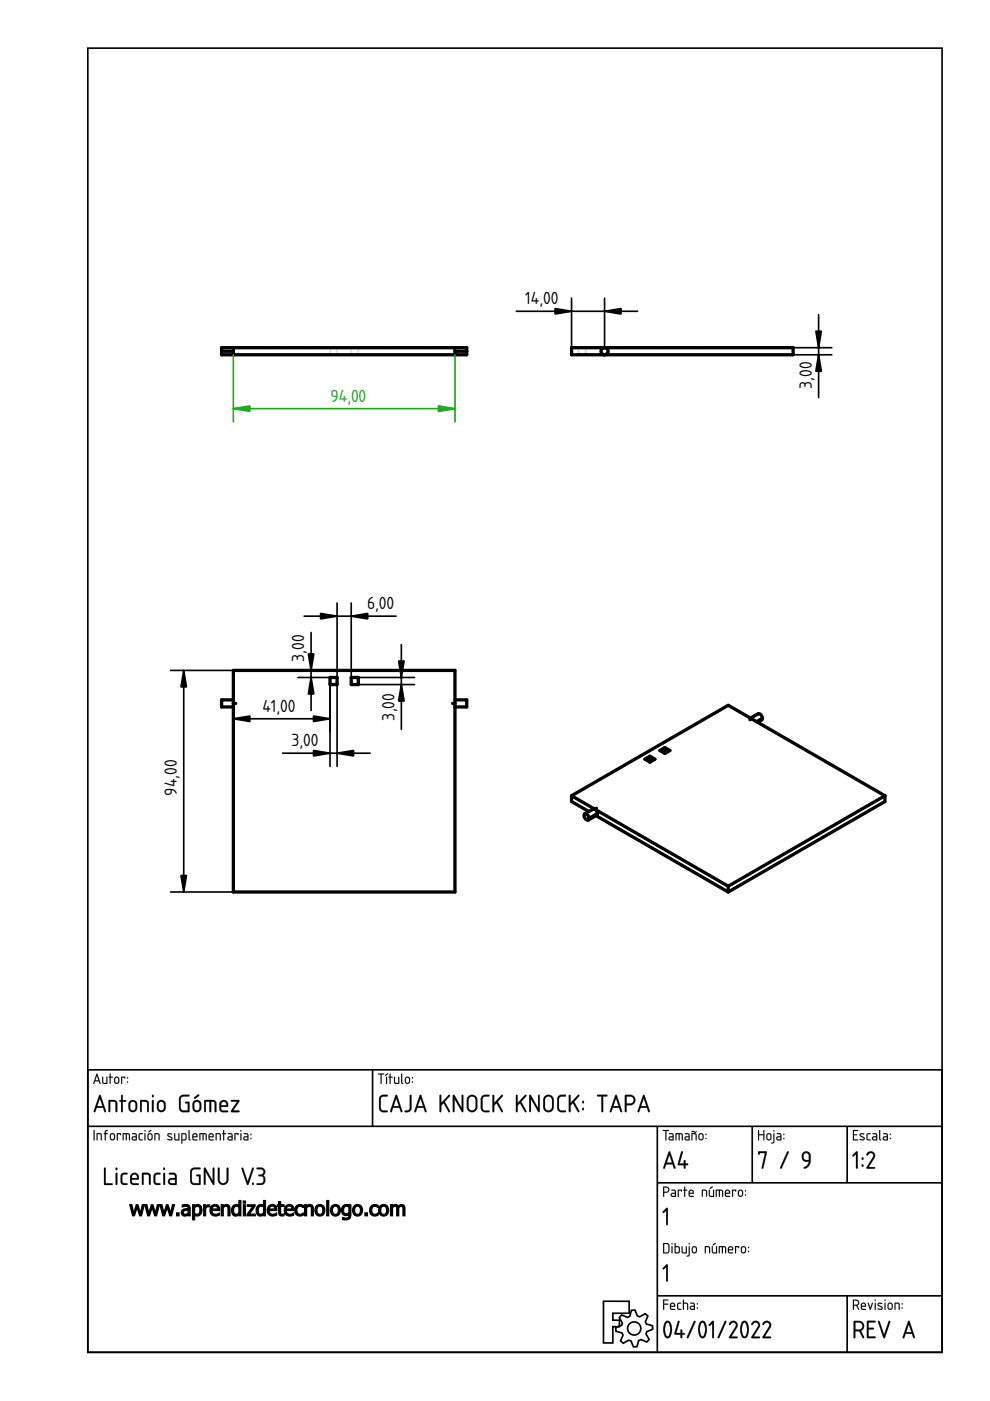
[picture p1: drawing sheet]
<svg xmlns="http://www.w3.org/2000/svg" width="210mm" height="297mm" viewBox="0 0 210 297" stroke-linecap="round" stroke-linejoin="round" font-family="sans-serif">
<defs><g id="words">
<g font-size="3.5">
<text x="111.4" y="64.6">14,00</text>
<text x="172.1" y="82.4" transform="rotate(-90 172.1 82.4)">3,00</text>
<text x="77.8" y="129.2">6,00</text>
<text x="64.5" y="140.3" transform="rotate(-90 64.5 140.3)">3,00</text>
<text x="55.6" y="150.9">41,00</text>
<text x="83.6" y="152.8" transform="rotate(-90 83.6 152.8)">3,00</text>
<text x="61.8" y="158.2">3,00</text>
<text x="37.5" y="168.7" transform="rotate(-90 37.5 168.7)">94,00</text>
</g>
<text font-size="3.5" fill="#1cad1c" x="70" y="85.2">94,00</text>
</g></defs>
<g fill="none" stroke="#000" stroke-width=".35">
<path d="M18.6 10.2h181.1v276.5h-181.1zM18.6 226.8h181.1v59.9h-181.1zM18.6 238.8h181.1M79 226.8v12M139.4 238.8v47.9M159.5 238.8v12M179.6 238.8v12M139.4 250.8h60.3M127.9 275.9h5.5v2.5h-3.5v1.5h1.4v1.4h-1.4v3.4h-2zM131.8 278.8l1.2 .5 .5-.2 .4-1.3h.7l.5 1.2 .5 .2 1.2-.7 .6 .5-.6 1.2 .3 .5 1.3 .4v.7l-1.3 .5-.1 .5 .6 1.2-.5 .5-1.2-.5-.5 .2-.3 1.3-.8 .1-.5-1.3-.5-.2-1.2 .7-.5-.5 .5-1.2-.2-.5-1.3-.3-.1-.8 1.3-.5 .2-.5-.7-1.1zM139.4 274.7h60.3M179.6 274.7v12"/>
<circle cx="134.5" cy="281.7" r="1.4"/>
</g>
<g fill="#000">
<path d="M141.2 256.2l.2-.1 .2 .2v3.2l-.2 .3-.2-.3v-2.8l-.5 .4-.2-.1zM141.2 268.1h.2l.2 .2v3.2l-.2 .2-.2-.2v-2.9l-.5 .5-.2-.1z"/>
<path d="M20.5 227.6l.2 .1 .6 2-.1 .1-.2-.5h-.9l-.1 .5-.2-.1zM20.5 227.6l-.7 2.1h.2l.1-.5h.9l.2 .6 .1-.1-.7-2zM20.5 228.1l-.3 1h.7zM20.6 228l.3 1.1h-.7zM21.7 228.3l.2 .1v1.1l.6 .1v-1.2l.3-.1-.1 1.5h-.6l-.3-.1zM21.7 228.3l.1 1.4 .9 .1v-1.5l-.1 .1v1.2h-.5l-.2-.1v-1.1zM23.3 227.6l.2 .1v.6l.4 .1-.4 .1v1.2l-.1 .1-.2-.1 .1-1.2-.3-.1 .3-.1zM23.3 227.6v.7l-.3 .1 .3 .1 .1 1.3 .1-1.3 .4-.1-.4-.1v-.6zM24.5 228.6v.8l.3 .2 .2-.2v-.7l-.1-.2zM24.5 228.5h.4l.2 .2v.7l-.2 .2-.5-.2zM24.4 228.4l.5-.1 .4 .3v.8l-.3 .4h-.5l-.3-.4v-.8zM24.4 228.4l-.2 .2v.7a.54 .54 0 0 0 .5 .5 .54 .54 0 0 0 .6-.5l-.2-.9-.4-.1zM25.7 228.3l.9 .1-.1 .3-.2-.2h-.4v1.2l-.1 .1-.1-.1zM25.7 228.3l.1 1.5 .1-1.3h.5l.1 .2v-.3zM27 229.3h.1v.2h-.1zM27 229.3v.2h.1v-.2zM27 228.4h.1v.3h-.1zM27 228.4v.2h.1v-.2z"/>
<path d="M20.5 227.6l.2 .1 .6 2-.1 .1-.2-.5h-.9l-.2 .5-.1-.1zM20.6 228.1l-.4 1h.7zM21.7 228.3l.2 .1v1.1l.2 .1h.5v-1.2l.1-.1v1.5l-.9-.1zM23.3 227.6l.2 .1v.6l.4 .1-.4 .1-.1 1.3-.1-1.3-.3-.1 .3-.1zM24.5 228.6l-.1 .7a.34 .34 0 0 0 .4 .3 .34 .34 0 0 0 .3-.4l-.1-.6zM24.4 228.4l.6-.1a.92 .92 0 0 1-.1 1.5h-.4a.95 .95 0 0 1-.1-1.4zM25.7 228.3l.9 .1-.1 .3-.2-.2h-.4l-.1 1.3zM27 229.3h.1v.2h-.1zM27 228.4h.1v.3h-.1z"/>
<path d="M21.1 232.1l.3 .2 1.1 3.2-.2 .3-.2-.1-.2-.8h-1.4l-.3 .9h-.3l-.1-.2zM21.1 232.2l-1.2 3.4 .2 .2 .1-.1 .3-.8h1.4l.4 .9 .1-.3-1.1-3.2zM21.1 232.9l-.5 1.6h1.1zM21.2 232.8l.6 1.8h-1.2zM23 233.2h1.1l.6 .2a3.5 3.5 0 0 1 .1 2.3h-.3v-.1l-.1-1.9-1-.1v2l-.1 .2h-.3zM23.1 233.3v2.4l.2-.1v-2h.9l.3 .2v1.8l.2 .2 .1-.2v-1.3a.8 .8 0 0 0-.7-1.1zM25.7 232.2h.3l.1 .1-.1 .9h.6l.2 .2-.2 .2h-.6l.1 2-.2 .2-.3-.2 .1-2h-.4v-.2v-.1l.4-.1zM25.7 232.2v1.1l-.4 .1 .4 .2v2l.2 .2 .1-.2v-2l.8-.2-.2-.1h-.6v-1zM27.8 233.7l-.2 .3v.9l.3 .4a.56 .56 0 0 0 .8-.5v-.8l-.2-.3-.3-.1zM27.8 233.7l.5-.1 .4 .2 .1 1-.3 .5a.57 .57 0 0 1-.9-.4v-.9zM27.6 233.4a.92 .92 0 0 1 1.5 .6 1.53 1.53 0 0 1-.3 1.6l-.6 .2-.7-.2a1.8 1.8 0 0 1 .1-2.2zM27.6 233.4l-.3 .7a1.39 1.39 0 0 0 .4 1.6 .9 .9 0 0 0 1.4-.8l-.1-1-.2-.4-.7-.3zM29.7 233.2h1.1l.6 .2a3.5 3.5 0 0 1 .1 2.3h-.3v-.1l-.1-1.9-1-.1v2l-.1 .2h-.3zM29.8 233.3v2.4l.2-.1v-2h.8l.4 .2v1.8l.2 .2 .1-.2v-1.3a.8 .8 0 0 0-.7-1.1zM32.2 233.3h.4v.1v2.2l-.2 .2-.2-.2zM32.3 233.3l-.1 2.3 .2 .2 .2-.2v-2.2zM32.2 232.4a.26 .26 0 0 1 .5 0 .26 .26 0 0 1-.5 0zM32.3 232.2v.4h.2v-.4zM33.8 233.7l-.1 .3v.9l.2 .4a.56 .56 0 0 0 .8-.5v-.8l-.1-.3-.4-.1zM33.8 233.7l.5-.1 .4 .2 .1 1-.3 .5a.57 .57 0 0 1-.9-.4v-.9zM33.6 233.4a.92 .92 0 0 1 1.5 .6 1.53 1.53 0 0 1-.3 1.6l-.6 .2-.6-.2a1.8 1.8 0 0 1 0-2.2zM33.6 233.4l-.3 .7a1.39 1.39 0 0 0 .5 1.6 .9 .9 0 0 0 1.3-.8v-1l-.3-.4-.6-.3zM38.2 232.4a1.89 1.89 0 0 1 1.8-.3h.1v.3l-1.3 .1-.4 .3-.1 2 .3 .6h1.2v-1.5l-.4 .1-.2-.2 .2-.2h.8v2l-.2 .2h-1.4l-.5-.4-.2-2.4zM38.3 232.4l-.3 .6 .1 2.4 .5 .3h1.5v-2l-.7-.1-.1 .2 .5 .1v1.6l-1.2-.1-.3-.4v-1.9l.3-.6 1.4-.1h.1v-.2l-1.2-.1zM41.2 232.6l.8-.6 .2 .1v.2l-.8 .7-.2-.1zM41.2 232.6v.3h.2l.8-.6v-.2h-.2zM41.4 233.7l-.2 .3v.9l.2 .4a.56 .56 0 0 0 .9-.5v-.8l-.2-.3-.3-.1zM41.4 233.7l.5-.1 .4 .2v1l-.2 .5a.57 .57 0 0 1-1-.4l.1-.9zM41.1 233.4h.1a.92 .92 0 0 1 1.5 .6 1.53 1.53 0 0 1-.3 1.6l-.7 .2-.6-.2a1.8 1.8 0 0 1 0-2.2zM41.2 233.4l-.4 .7a1.39 1.39 0 0 0 .5 1.6 .9 .9 0 0 0 1.3-.8v-1l-.2-.4-.7-.3zM43.3 233.2h1.8l.5 .2a2.98 2.98 0 0 1 .3 2.4h-.4v-.2l-.1-1.9-.6-.1v2l-.2 .2-.2-.2v-2h-.8l.1 2-.1 .2h-.3zM43.4 233.3l-.1 2.4 .3-.1v-2.1h.8l.1 2.2h.2v-.1v-2.1l.6 .1 .2 .2v1.8l.2 .2 .2-.2v-1.3a.81 .81 0 0 0-.8-1.1zM47 233.8l-.1 .5h1.1a.56 .56 0 0 0-.3-.6 .56 .56 0 0 0-.7 .1zM47 233.8l.3-.2 .5 .1 .2 .7h-1.1zM46.8 233.4a.94 .94 0 0 1 1.3 0 .94 .94 0 0 1 .1 1.3h-1.3l.2 .7h1l.3 .2-.3 .2h-.9a.91 .91 0 0 1-.7-1.2 1.07 1.07 0 0 1 .3-1.1zM46.8 233.5a2.2 2.2 0 0 0-.1 2.1l.5 .2h.9l.2-.2-.2-.1-1.1-.1-.2-.4v-.3l1.5-.1v-.7l-.2-.4-.7-.3zM49 233.2h1.7l.1 .3-1.3 1.9h1.1l.2 .1v.3h-1.8v-.3l1.3-1.9h-1.2l-.1-.1zM49 233.3l.1 .3h1.2l-1.3 1.9v.2h1.7l-.1-.2h-1.2l1.3-2v-.2z"/>
<path d="M21.1 232.2l.2 .1 1.1 3.2-.1 .3-.4-.9h-1.4l-.3 .9-.3-.2zM21.2 232.9l-.6 1.6h1.1zM23.1 233.3a1.46 1.46 0 0 1 1.7 .4l.1 1.9-.2 .2-.2-.2v-1.8l-.3-.2h-.8v2l-.2 .2a3.9 3.9 0 0 1-.1-2.5zM25.7 232.2h.3v.1v.9h.6l.2 .2-.2 .2h-.6v2l-.1 .2-.2-.2v-2l-.4-.2 .4-.2zM27.8 233.7l-.2 .3v.9a.57 .57 0 0 0 .6 .5 .57 .57 0 0 0 .5-.6v-.8l-.2-.3-.3-.1zM27.6 233.4a.93 .93 0 0 1 1.5 .6 1.5 1.5 0 0 1-.3 1.6 .93 .93 0 0 1-1 .1 .93 .93 0 0 1-.6-.8l.1-1.1zM29.7 233.3a1.46 1.46 0 0 1 1.8 .4v1.9l-.1 .2-.2-.2v-1.8l-.4-.2h-.7v2l-.2 .2a3.9 3.9 0 0 1-.2-2.5zM32.3 233.3h.2l.1 .1v2.2l-.2 .2-.2-.2zM32.2 232.4a.25 .25 0 0 1 .5 0 .25 .25 0 0 1-.5 0zM33.8 233.7l-.2 .3v.9a.57 .57 0 0 0 .6 .5 .57 .57 0 0 0 .6-.6l-.1-.8-.1-.3-.4-.1zM33.6 233.4a.93 .93 0 0 1 1.5 .6 1.5 1.5 0 0 1-.3 1.6 .93 .93 0 0 1-1 .1 .93 .93 0 0 1-.5-.8v-1.1zM38.2 232.4a1.86 1.86 0 0 1 1.8-.3l.1 .1v.2l-1.3 .1-.4 .3-.1 2 .3 .6h1.2v-1.5h-.4l-.1-.1 .1-.2 .7 .1 .1 1.9-.2 .2h-1.4l-.5-.4-.1-2.4zM41.2 232.6l.8-.5h.2v.2l-.8 .6h-.2zM41.4 233.7l-.2 .3v.9a.57 .57 0 0 0 .6 .5 .57 .57 0 0 0 .5-.6v-.8l-.2-.3-.3-.1zM41.2 233.4a.93 .93 0 0 1 1.5 .6 1.5 1.5 0 0 1-.3 1.6 .93 .93 0 0 1-1 .1 .93 .93 0 0 1-.6-.8l.1-1.1zM43.4 233.2h1.7a.84 .84 0 0 1 .8 1.1v1.3l-.2 .2-.2-.2v-1.8l-.2-.2h-.5v2l-.1 .1h-.3v-2.1h-.8v2v.1l-.3 .1zM47 233.8l-.1 .5h1.1a.58 .58 0 0 0-.3-.6 .58 .58 0 0 0-.7 .1zM46.8 233.5a.92 .92 0 0 1 1.3 0 .92 .92 0 0 1 .1 1.2h-1.3l.1 .7 1.1 .1 .3 .1-.3 .2h-.9a.89 .89 0 0 1-.7-1.2 1.14 1.14 0 0 1 .3-1.1zM49 233.3h1.7l.1 .2-1.3 1.9h1.1l.1 .1v.3h-1.7v-.3l1.3-1.9h-1.2l-.1-.1z"/>
<path d="M80.2 227.6h1.2l.1 .1-.6 .1v1.9l-.1 .1-.1-.1v-1.9h-.5zM80.2 227.6v.2h.5l.1 2 .1-2 .6-.1zM81.7 227.9l.6-.3v.1l-.5 .4h-.2zM81.7 227.9v.2h.1l.4-.5zM81.9 228.3l.2 .1v1.3l-.1 .1-.2-.1zM81.9 228.3l.1 1.5 .1-1.4zM82.6 227.6l.2 .1v.6l.5 .1-.5 .1v1.2l-.1 .1-.1-.1v-1.2l-.2-.1 .2-.1zM82.6 227.6v.7l-.2 .1 .2 .1 .1 1.3 .1-1.3 .5-.1-.5-.1v-.6zM83.6 228.3l.2 .1v1.1l.6 .1v-1.2l.2-.1v1.5h-.6l-.4-.1zM83.6 228.3l.1 1.4 .9 .1v-1.5l-.1 .1v1.2h-.5l-.2-.1-.1-1.1zM85.1 227.6l.2 .1v1.7l.2 .3-.1 .1-.4-.3zM85.1 227.6v1.9v.2l.3 .1-.1-2.1zM86.2 228.6l-.1 .8 .4 .2 .2-.2v-.7l-.2-.2zM86.2 228.5h.3l.2 .2v.7l-.2 .2-.4-.2zM86 228.4l.5-.1 .4 .3v.8l-.3 .4h-.4l-.4-.4v-.8zM86 228.4l-.1 .2v.7a.54 .54 0 0 0 .5 .5 .54 .54 0 0 0 .5-.5l-.1-.9-.4-.1zM87.4 229.3h.1v.2h-.1zM87.4 229.3v.2h.1v-.2zM87.4 228.4h.2v.3h-.2zM87.4 228.4v.2h.1v-.2z"/>
<path d="M80.2 227.6l1.3 .1-.6 .1-.1 2-.1-2h-.5zM81.7 227.9l.6-.3-.5 .5h-.1zM81.9 228.3l.2 .1-.1 1.4zM82.6 227.6l.2 .1v.6l.5 .1-.5 .1-.1 1.3-.1-1.3-.2-.1 .2-.1zM83.6 228.3l.2 .1v1.1l.2 .1h.4v-1.2l.2-.1v1.5l-.9-.1zM85.1 227.6l.2 .1v1.7l.2 .3-.1 .1-.4-.3zM86.2 228.6l-.2 .7a.34 .34 0 0 0 .4 .3 .34 .34 0 0 0 .3-.4l-.1-.6zM86 228.4l.7-.1a.92 .92 0 0 1-.1 1.5h-.4a.95 .95 0 0 1-.2-1.4zM87.4 229.3h.1v.2h-.1zM87.4 228.4h.1v.3h-.1z"/>
<path d="M80.7 232.4a1.48 1.48 0 0 1 1.5-.1l-.2 .2-1 .1-.3 .4 .1 2.2 .4 .3h1l-.2 .3h-1l-.5-.5-.1-2.3zM83.9 232.2l.3 .1 1.1 3.2-.2 .3-.4-.9h-1.4l-.3 .9-.3-.2zM84 232.9l-.6 1.6h1.2zM86.9 232.2h.3v.1v2.6a.91 .91 0 0 1-.5 .8 .91 .91 0 0 1-.9-.1v-.1l.8-.1 .3-.3zM89 232.2l.3 .1 1.1 3.2-.1 .3-.5-.9h-1.3l-.4 .9-.3-.2zM89.1 232.9l-.5 1.6h1.1zM93.2 232.2l.4 .1v1.6l1.5-1.7h.3l-.1 .3-1 1.1 1.1 1.9a.18 .18 0 0 1-.1 .3 .18 .18 0 0 1-.2-.1l-1.1-1.8-.4 .5-.1 1.3h-.3zM96.1 232.2h.3l1.5 2.7v-2.6v-.1h.3v3.5h-.3l-1.5-2.7v2.6l-.1 .1h-.2zM99.6 232.7l-.3 .5v1.6a.75 .75 0 0 0 .8 .6 .75 .75 0 0 0 .7-.7v-1.5a.76 .76 0 0 0-.4-.7 .76 .76 0 0 0-.8 .2zM99.3 232.4a1.11 1.11 0 0 1 1.2-.2 1.11 1.11 0 0 1 .7 1v1.5a1.11 1.11 0 0 1-1.1 1.1 1.11 1.11 0 0 1-1.1-1v-1.9zM102.2 232.4a1.48 1.48 0 0 1 1.6-.1l-.2 .2-1 .1-.3 .4 .1 2.2 .4 .3h1l-.2 .3h-1l-.6-.5v-2.3zM104.5 232.2l.3 .1v1.6l1.5-1.7h.3l-.1 .3-1 1.1 1.1 1.9a.18 .18 0 0 1 0 .3 .18 .18 0 0 1-.3-.1l-1-1.8-.5 .5-.1 1.3h-.2zM109.4 232.2l.4 .1v1.6l1.5-1.7h.3l-.1 .3-1 1.1 1.1 1.9a.18 .18 0 0 1-.1 .3 .18 .18 0 0 1-.2-.1l-1.1-1.8-.4 .5-.1 1.3h-.3zM112.3 232.2h.3l1.5 2.7v-2.6v-.1h.3v3.5h-.3l-1.5-2.7v2.6l-.1 .1h-.2zM115.8 232.7l-.3 .5v1.6a.75 .75 0 0 0 .8 .6 .75 .75 0 0 0 .7-.7v-1.5a.76 .76 0 0 0-.4-.7 .76 .76 0 0 0-.8 .2zM115.5 232.4a1.11 1.11 0 0 1 1.2-.2 1.11 1.11 0 0 1 .7 1v1.5a1.11 1.11 0 0 1-1.1 1.1 1.11 1.11 0 0 1-1.1-1v-1.9zM118.4 232.4a1.48 1.48 0 0 1 1.6-.1l-.2 .2-1 .1-.3 .4 .1 2.2 .4 .3h1l-.2 .3h-1l-.6-.5v-2.3zM120.7 232.2l.3 .1v1.6l1.5-1.7h.3l-.1 .3-1 1.1 1.1 1.9a.18 .18 0 0 1 0 .3 .18 .18 0 0 1-.3-.1l-1-1.8-.5 .5-.1 1.3h-.2zM123.5 234.9h.3v.4h-.3zM123.5 233.5h.3v.4h-.3zM126.6 232.2l2-.1 .2 .2-.2 .2h-.7v3.1l-.2 .2-.2-.2v-3.1l-.9-.1zM130.5 232.2l.3 .1 1.1 3.2-.2 .3-.4-.9h-1.4l-.3 .9-.3-.2zM130.6 232.9l-.6 1.6h1.2zM132.9 232.5v1.5h.8a.75 .75 0 0 0 .7-.8 .75 .75 0 0 0-.8-.7zM132.5 232.2l.2-.1a1.71 1.71 0 0 1 1.7 .4 1.1 1.1 0 0 1 .2 1.2 1.1 1.1 0 0 1-.9 .6h-.8v1.3l-.1 .1h-.3zM136.4 232.2l.3 .1 1.1 3.2-.2 .3-.4-.9h-1.4l-.3 .9-.3-.2zM136.5 232.9l-.6 1.6h1.2z"/>
<path d="M80.6 232.3l.4-.2h1.2v.4l-1.3 .2-.1 2.2 .1 .4 1.3 .2v.3h-1.2l-.6-.5-.1-2.3zM80.7 232.4l-.3 .6 .1 2.3 .5 .4 1 .1 .2-.3h-1l-.4-.3-.1-2.2 .3-.5h1l.2-.2a1.5 1.5 0 0 0-1.5 .1zM83.9 232.1l.3 .2 1.1 3.2-.2 .3-.2-.1-.2-.8h-1.4l-.3 .9h-.3v-.2zM83.9 232.2l-1.2 3.4 .2 .2 .2-.1 .2-.8h1.4l.4 .9 .2-.3-1.1-3.2zM84 232.9l-.6 1.6h1.2zM84 232.8l.6 1.8h-1.2zM86.9 232.2h.3l.1 .1v2.6a.93 .93 0 0 1-.6 .8 .93 .93 0 0 1-.9-.1l.2-.2a.64 .64 0 0 0 .9-.5zM87 232.2l-.1 2.9-.3 .3-.8 .2a.9 .9 0 0 0 1.4-.7v-2.6zM89 232.1l.3 .2 1.1 3.2-.1 .3-.2-.1-.3-.8h-1.3l-.4 .9h-.2l-.1-.2zM89.1 232.2l-1.2 3.4 .1 .2 .2-.1 .2-.8h1.4l.5 .9 .1-.3-1.1-3.2zM89.1 232.9l-.5 1.6h1.1zM89.1 232.8l.6 1.8h-1.2zM93.2 232.2h.3l.1 .1v1.6l1.5-1.7a.21 .21 0 0 1 .3 0 .21 .21 0 0 1-.1 .3l-1 1.1 1.1 2.1-.2 .1-.1-.1-1.1-1.8-.4 .5v1.2l-.2 .2-.2-.2zM93.3 232.2v3.5h.2v-.1v-1.2l.6-.6 1 1.9 .2 .1 .1-.2-1.1-2 1-1.1 .1-.3h-.3l-1.6 1.7v-1.6zM96 232.2h.4l1.5 2.7v-2.6v-.2h.3v3.7l-.3-.1-1.5-2.7v2.6l-.1 .2h-.3zM96.1 232.2v3.5l.2-.1v-2.7l1.6 2.7 .3 .1v-3.5l-.3 .1v2.7l-1.5-2.8zM99.6 232.7l-.2 .5v1.7l.2 .4 .7 .1 .3-.1 .2-.4v-1.9l-.2-.3-.4-.2zM99.6 232.6v.1a.76 .76 0 0 1 .8-.2 .76 .76 0 0 1 .5 .7v1.5a.78 .78 0 0 1-.8 .8 .78 .78 0 0 1-.8-.7v-1.6zM99.3 232.4a1.14 1.14 0 0 1 1.2-.2 1.14 1.14 0 0 1 .7 1v1.5a1.14 1.14 0 0 1-1.1 1.1 1.14 1.14 0 0 1-1.1-1v-1.9zM99.3 232.5l-.3 .7v1.6l.3 .7a1.2 1.2 0 0 0 1.6 0l.3-.8v-1.5l-.2-.5-.6-.5h-.6zM102.2 232.3l.4-.2h1.2v.4l-1.3 .2-.2 2.2 .2 .4 1.3 .2v.3h-1.2l-.6-.5-.1-2.3zM102.3 232.4l-.3 .6 .1 2.3 .5 .4 1 .1 .1-.3h-.9l-.4-.3-.1-2.2 .3-.5h1l.2-.2a1.5 1.5 0 0 0-1.5 .1zM104.4 232.2h.3l.1 .1v1.6l1.5-1.7a.21 .21 0 0 1 .3 0 .21 .21 0 0 1 0 .3l-1.1 1.1 1.1 2.1-.2 .1-.1-.1-1-1.8-.5 .5v1.2l-.2 .2-.2-.2zM104.5 232.2v3.5h.2v-.1v-1.2l.6-.6 1 1.9 .2 .1 .1-.2-1.1-2 1-1.1 .1-.3h-.3l-1.6 1.7v-1.6zM109.4 232.2h.3l.1 .1v1.6l1.5-1.7a.21 .21 0 0 1 .3 0 .21 .21 0 0 1-.1 .3l-1 1.1 1.1 2.1-.2 .1-.1-.1-1.1-1.8-.4 .5v1.2l-.2 .2-.2-.2zM109.5 232.2v3.5h.2v-.1v-1.2l.6-.6 1 1.9 .2 .1 .1-.2-1.1-2 1-1.1 .1-.3h-.3l-1.6 1.7v-1.6zM112.2 232.2h.4l1.5 2.7v-2.6v-.2h.3v3.7l-.3-.1-1.5-2.7v2.6l-.1 .2h-.3zM112.3 232.2v3.5l.2-.1v-2.7l1.6 2.7 .3 .1v-3.5l-.3 .1v2.7l-1.5-2.8zM115.8 232.7l-.2 .5v1.7l.2 .4 .7 .1 .3-.1 .2-.4v-1.9l-.2-.3-.4-.2zM115.8 232.6v.1a.76 .76 0 0 1 .8-.2 .76 .76 0 0 1 .5 .7v1.5a.78 .78 0 0 1-.8 .8 .78 .78 0 0 1-.8-.7v-1.6zM115.5 232.4a1.12 1.12 0 0 1 1.2-.2 1.12 1.12 0 0 1 .7 1v1.5a1.14 1.14 0 0 1-1.1 1.1 1.14 1.14 0 0 1-1.1-1v-1.9zM115.5 232.5l-.3 .7v1.6l.3 .7a1.2 1.2 0 0 0 1.6 0l.3-.8v-1.5l-.2-.5-.6-.5h-.6zM118.4 232.3l.4-.2h1.2v.4l-1.3 .2-.2 2.2 .2 .4 1.3 .2v.3h-1.2l-.6-.5-.1-2.3zM118.5 232.4l-.3 .6 .1 2.3 .5 .4 1 .1 .1-.3h-.9l-.4-.3-.1-2.2 .3-.5h1l.2-.2a1.5 1.5 0 0 0-1.5 .1zM120.6 232.2h.3l.1 .1v1.6l1.5-1.7a.21 .21 0 0 1 .3 0 .21 .21 0 0 1 0 .3l-1.1 1.1 1.1 2.1-.2 .1-.1-.1-1-1.8-.5 .5v1.2l-.2 .2-.2-.2zM120.7 232.2v3.5h.2l.1-.1v-1.2l.5-.6 1 1.9 .2 .1 .1-.2-1.1-2 1-1.1 .1-.3h-.3l-1.6 1.7v-1.6zM123.5 234.9l.3 .1-.1 .4-.3-.1zM123.5 235v.3h.2v-.3zM123.4 233.7a.26 .26 0 0 1 .5 0 .26 .26 0 0 1-.5 0zM123.5 233.5v.3h.2v-.3zM126.6 232.1h2l.2 .2-.2 .2h-.7v3.1l-.2 .2-.2-.2v-3.1l-.9-.1zM126.7 232.2v.2h.8v3.2l.2 .2 .1-.2v-3.2h.8l.2-.1-.2-.2zM130.5 232.1l.3 .2 1.1 3.2-.2 .3-.2-.1-.2-.8h-1.4l-.3 .9h-.3v-.2zM130.5 232.2l-1.2 3.4 .2 .2 .2-.1 .2-.8h1.4l.4 .9 .2-.3-1.1-3.2zM130.6 232.9l-.6 1.6h1.2zM130.6 232.8l.6 1.8h-1.2zM132.9 232.5v1.5l.8-.1a.72 .72 0 0 0 .6-.7 .72 .72 0 0 0-.7-.7zM132.8 232.5h.8a.77 .77 0 0 1 .8 .7 .77 .77 0 0 1-.7 .8h-.9zM132.5 232.2l.2-.1a1.74 1.74 0 0 1 1.7 .4 1.11 1.11 0 0 1 .2 1.2 1.11 1.11 0 0 1-.9 .7l-.8-.1v1.3l-.1 .2h-.3zM132.6 232.2l-.1 3.4 .2 .2 .1-.2 .1-1.3a1.51 1.51 0 0 0 1.6-.5v.1a1.1 1.1 0 0 0-.9-1.7zM136.4 232.1l.3 .2 1.1 3.2-.2 .3-.2-.1-.2-.8h-1.4l-.3 .9h-.3v-.2zM136.4 232.2l-1.2 3.4 .2 .2 .1-.1 .3-.8h1.4l.4 .9 .1-.3-1.1-3.2zM136.5 232.9l-.6 1.6h1.2zM136.5 232.8l.6 1.8h-1.2z"/>
<path d="M140.5 239.6h1.2l.2 .1-.6 .1v1.9l-.1 .1-.1-.1v-1.9h-.6zM140.6 239.6v.2h.5l.1 2 .1-2 .5-.1zM142 241.2l.1 .3 .5 .1v-.5zM142 241.2l.6-.1v.5l-.6-.1zM141.9 240.3h.7l.3 .4-.1 1.1h-.6a.46 .46 0 0 1-.5-.4 .46 .46 0 0 1 .5-.5h.4v-.3l-.7-.2zM141.9 240.3v.1l.7 .2v.3h-.4a.43 .43 0 0 0-.5 .5 .43 .43 0 0 0 .5 .4h.6v-1.1l-.2-.4zM143.2 240.3h1.4l.2 .4v1.1l-.3-.1v-1.2h-.4v1.2l-.1 .1-.1-.1v-1.2h-.5v1.2l-.2 .1zM143.3 240.3v1.5l.1-.1v-1.3h.5l.1 1.4 .1-1.4 .4 .1 .1 1.2h.1a1.35 1.35 0 0 0-.2-1.4zM145.4 241.2l.1 .3 .5 .1v-.5zM145.4 241.2l.6-.1v.5l-.6-.1zM145.2 240.3h.8l.2 .4v1.1h-.7a.46 .46 0 0 1-.4-.4 .46 .46 0 0 1 .4-.5h.5v-.3l-.8-.2zM145.3 240.3v.1l.7 .2v.3h-.5a.43 .43 0 0 0-.4 .5 .43 .43 0 0 0 .4 .4h.7v-1.1l-.2-.4zM146.6 239.9l.3-.2 .8 .3-.3 .2-.5-.2-.3 .1zM146.7 239.9v.2a.43 .43 0 0 1 .7 .1l.3-.3-.3 .1-.5-.2zM146.6 240.3l.7-.1 .3 .2 .1 1.4-.2-.2-.1-1.1h-.6v1.2l-.2 .1zM146.6 240.3v1.4h.2v-1.3l.7 .2 .1 1.2 .1-.7a.7 .7 0 0 0-.2-.8 .7 .7 0 0 0-.9 0zM148.4 240.5l-.1 .9 .4 .1 .2-.1v-.7l-.1-.2zM148.4 240.5h.4l.2 .2v.7l-.3 .2-.4-.2zM148.3 240.4a.55 .55 0 0 1 .9 .3l-.1 .8-.3 .3h-.4l-.3-.6v-.6zM148.3 240.4l-.2 .2v.6a.54 .54 0 0 0 .5 .6 .54 .54 0 0 0 .6-.5l-.2-.9-.4-.1zM149.6 241.3h.2v.2h-.2zM149.6 241.3v.2h.2v-.2zM149.6 240.4h.2v.2h-.2zM149.6 240.4v.2h.2v-.2z"/>
<path d="M140.6 239.6l1.2 .1-.5 .1-.1 2-.1-2h-.5zM142 241.2l.1 .4h.5v-.5zM141.9 240.3h.7l.2 .4v1.1h-.6a.44 .44 0 0 1-.5-.4 .44 .44 0 0 1 .5-.5h.4v-.3l-.7-.2zM143.3 240.3h1.2a1.25 1.25 0 0 1 .2 1.5l-.2-1.2-.2-.1h-.2l-.1 1.3-.1-.1v-1.2h-.5v1.2l-.2 .1zM145.4 241.2l.1 .4h.5v-.5zM145.3 240.3h.7l.2 .4v1.1h-.7a.44 .44 0 0 1-.4-.4 .44 .44 0 0 1 .4-.5h.5v-.3l-.7-.2zM146.6 239.9l.3-.1a.45 .45 0 0 0 .7 .1h.1a.45 .45 0 0 1-.4 .3 .45 .45 0 0 1-.4-.2h-.3zM146.6 240.3a.72 .72 0 0 1 .9 0 .72 .72 0 0 1 .2 .8l-.1 .7-.1-1.2-.7-.1v1.2l-.2 .1zM148.4 240.5l-.1 .8a.34 .34 0 0 0 .4 .3 .34 .34 0 0 0 .3-.4l-.1-.6zM148.3 240.4l.6-.1a.92 .92 0 0 1-.1 1.5h-.4a.95 .95 0 0 1-.1-1.4zM149.6 241.3h.2v.2h-.2zM149.6 240.4h.2v.2h-.2z"/>
<path d="M19.9 239.6l.2 .1-.1 2.1-.2-.1zM20.5 240.3a.72 .72 0 0 1 .8 0 .72 .72 0 0 1 .3 .8l-.1 .7-.1-1.2-.7-.1v1.2l-.2 .1zM22.3 239.7l.5-.1v.2l-.4 .1v.3l.5 .2-.5 .1-.1 1.3-.1-1.3-.2-.2 .2-.1zM23.6 240.5l-.1 .8a.34 .34 0 0 0 .4 .3 .34 .34 0 0 0 .3-.4l-.1-.6zM23.5 240.4l.6-.1a.92 .92 0 0 1-.1 1.5h-.4a.95 .95 0 0 1-.1-1.4zM24.8 240.3h.9l-.1 .4-.2-.2h-.4l-.1 1.3zM26 240.3h1.3a1.25 1.25 0 0 1 .2 1.5l-.2-1.2-.2-.1h-.2l-.1 1.3-.1-.1v-1.2h-.5v1.2l-.2 .1zM28.2 241.2l.1 .4h.5v-.5zM28 240.3h.8l.2 .4v1.1h-.7a.44 .44 0 0 1-.4-.4 .44 .44 0 0 1 .4-.5h.5v-.3l-.8-.2zM29.5 240.4l.7-.2v.2a.45 .45 0 0 0-.5 .1 .45 .45 0 0 0-.1 .5v.5l.7 .2a.56 .56 0 0 1-.7 0 .56 .56 0 0 1-.2-.6zM30.6 240.3l.2 .1-.1 1.4zM30.6 239.7a.15 .15 0 0 1 .3 0 .15 .15 0 0 1-.3 0zM31.5 239.9l.6-.3-.5 .5h-.1zM31.6 240.5l-.1 .8a.34 .34 0 0 0 .3 .3 .34 .34 0 0 0 .4-.4l-.2-.6zM31.5 240.4l.6-.1a.92 .92 0 0 1-.1 1.5h-.4a.95 .95 0 0 1-.1-1.4zM32.8 240.3a.72 .72 0 0 1 .8 0 .72 .72 0 0 1 .2 .8l-.1 .7-.1-1.2-.7-.1v1.2l-.1 .1zM35.6 240.4a.53 .53 0 0 1 .8 .1h-.5l-.2 .1 .6 .4a.45 .45 0 0 1 .2 .7 .45 .45 0 0 1-.7 0l-.3-.1 .1-.1a.39 .39 0 0 0 .4 .1 .39 .39 0 0 0 .3-.3l-.7-.4zM37 240.3l.1 .1 .1 1 .2 .2h.4v-1.2l.2-.1v1.5l-1-.1zM38.7 240.5v1.1h.5l.1-1zM38.5 240.3a.77 .77 0 0 1 .9 .1 .77 .77 0 0 1 .2 .9l-.3 .5h-.6l-.1 .6h-.1zM40 239.6l.2 .1v1.7l.2 .3-.1 .1-.3-.3zM41.1 240.6l-.1 .3h.7l-.2-.4zM41 240.4a.55 .55 0 0 1 .7 0 .55 .55 0 0 1 .1 .7h-.8l.1 .5 .8 .1-.7 .1a.9 .9 0 0 1-.2-1.4zM42.3 240.3h1.2a1.25 1.25 0 0 1 .2 1.5l-.1-1.2-.2-.1h-.2l-.1 1.3-.2-.1v-1.2h-.4v1.2l-.2 .1zM44.5 240.6l-.1 .3h.7l-.2-.4zM44.4 240.4a.55 .55 0 0 1 .7 0 .55 .55 0 0 1 .1 .7h-.8l.1 .5 .8 .1-.7 .1a.9 .9 0 0 1-.2-1.4zM45.7 240.3a.72 .72 0 0 1 .9 0 .72 .72 0 0 1 .2 .8l-.1 .7-.1-1.2-.7-.1v1.2l-.2 .1zM47.3 239.6l.2 .1v.6l.5 .1-.5 .1-.1 1.3-.1-1.3-.2-.1 .2-.1zM48.5 241.2l.1 .4h.5v-.5zM48.4 240.3h.7l.2 .4v1.1h-.7a.44 .44 0 0 1-.4-.4 .44 .44 0 0 1 .4-.5h.5v-.3l-.7-.2zM49.7 240.3h.9l-.1 .4-.1-.2h-.5l-.1 1.3zM51 240.3l.2 .1-.1 1.4zM51 239.7a.14 .14 0 0 1 .2 0 .14 .14 0 0 1-.2 0zM51.8 241.2l.1 .4h.6v-.5zM51.7 240.3h.7l.3 .4-.1 1.1h-.6a.44 .44 0 0 1-.4-.4 .44 .44 0 0 1 .4-.5h.5l-.1-.3-.7-.2zM53.1 241.3h.2v.2h-.2zM53.1 240.4h.2v.2h-.2z"/>
<path d="M19.9 239.6l.2 .1v2l-.1 .1-.2-.1zM19.9 239.6l.1 2.2 .1-2.1zM20.5 240.3l.7-.1 .3 .2 .1 1.4-.2-.2-.1-1.1h-.6v1.2l-.2 .1zM20.5 240.3v1.4h.2v-1.3l.7 .2 .1 1.2 .1-.7a.7 .7 0 0 0-.3-.8 .7 .7 0 0 0-.8 0zM22.3 239.7l.6-.1v.2l-.4 .1-.1 .3 .5 .2-.5 .1v1.2l-.1 .1-.1-1.3-.2-.2 .2-.1zM22.3 239.7l-.1 .6h-.2l.2 .1 .1 1.4 .1-1.4h.5l-.5-.1v-.4l.4-.1v-.2zM23.6 240.5v.9l.3 .1 .2-.1v-.7l-.1-.2zM23.6 240.5h.4l.2 .2v.7l-.3 .2-.4-.2zM23.5 240.4l.5-.2 .4 .4v.8l-.4 .4h-.4l-.3-.4v-.8zM23.5 240.4l-.2 .2v.6a.54 .54 0 0 0 .5 .6 .54 .54 0 0 0 .6-.5l-.2-.9-.4-.1zM24.8 240.3h.9l-.1 .4-.2-.2h-.4v1.2l-.1 .1-.1-.1zM24.8 240.3l.1 1.5 .1-1.4h.5l.1 .3v-.4zM26 240.3h1.4l.2 .4-.1 1.1-.2-.1v-1.2h-.4v1.2l-.1 .1-.1-.1v-1.2h-.5v1.2l-.2 .1zM26.1 240.3l-.1 1.5 .2-.1v-1.3h.5l.1 1.4 .1-1.4 .4 .1 .1 1.2h.1a1.35 1.35 0 0 0-.2-1.4zM28.2 241.2l.1 .3 .5 .1v-.5zM28.2 241.2l.6-.1v.5l-.6-.1zM28 240.3h.8l.2 .4v1.1h-.7a.46 .46 0 0 1-.4-.4 .46 .46 0 0 1 .4-.5h.5v-.3l-.8-.2zM28 240.3v.1l.8 .2v.3h-.5a.43 .43 0 0 0-.4 .5 .43 .43 0 0 0 .4 .4h.7v-1.1l-.3-.4zM29.5 240.4l.3-.2 .5 .1-.6 .2a.64 .64 0 0 0-.1 .8 .64 .64 0 0 0 .6 .3l.1 .1a.57 .57 0 0 1-.7 0 .57 .57 0 0 1-.2-.6zM29.5 240.4l-.1 .3 .1 1h.8l-.6-.1a.75 .75 0 0 1 .2-1.2l.4-.1h-.5zM30.6 240.3l.3 .1v1.3l-.2 .1-.1-.1zM30.7 240.3v1.5l.1-1.4zM30.6 239.7a.15 .15 0 0 1 .3 0 .15 .15 0 0 1-.3 0zM30.7 239.6v.3h.1v-.3zM31.5 239.9l.6-.3v.1l-.5 .4h-.1zM31.5 239.9v.2h.1l.5-.5zM31.6 240.5l-.1 .9 .4 .1 .2-.1v-.7l-.2-.2zM31.6 240.5h.3l.2 .2v.7l-.2 .2-.4-.2zM31.5 240.4l.5-.2 .3 .4 .1 .8-.4 .4h-.4l-.3-.4v-.8zM31.5 240.4l-.2 .2v.6a.54 .54 0 0 0 .5 .6 .54 .54 0 0 0 .5-.5l-.1-.9-.4-.1zM32.8 240.3l.6-.1 .3 .2 .1 1.4-.2-.2v-1.1h-.7l.1 1.2-.2 .1zM32.8 240.3v1.4h.1v-1.3l.7 .2 .1 1.2 .1-.7a.7 .7 0 0 0-.2-.8 .7 .7 0 0 0-.8 0zM35.6 240.4a.53 .53 0 0 1 .9 .1h-.6l-.2 .1 .6 .4a.41 .41 0 0 1 .3 .6 .41 .41 0 0 1-.6 .2l-.5-.2v-.1l.7 .1 .1-.2-.7-.5-.1-.3zM35.6 240.4v.5l.8 .5-.2 .2-.7-.1a.73 .73 0 0 0 .9 .2l.1-.4-.8-.7 .2-.2 .5 .1v-.1l-.5-.1zM36.9 240.3l.3 .1v1l.6 .2v-1.2l.2-.1v1.5h-.6l-.4-.1zM37 240.3l.1 1.3 .9 .2v-1.5l-.2 .1v1.2h-.4l-.3-.2v-1zM38.7 240.5v1.1h.5l.1-1.1zM38.6 240.5l.7 .1-.1 1h-.6zM38.5 240.3h.8l.3 .4-.1 1-.8 .1-.2 .7-.1-.2zM38.5 240.3v2.1l.1-.1v-.5h.5a.94 .94 0 0 0 .3-1.4zM40 239.6l.2 .1v1.7l.2 .3-.1 .1-.3-.3zM40 239.6v1.9l.1 .2 .2 .1-.1-2.1zM41.1 240.6l-.1 .3h.7l-.2-.4zM41 240.6l.5-.1 .2 .4h-.7zM40.9 240.4a.56 .56 0 0 1 .8 0 .56 .56 0 0 1 .1 .7h-.8l.1 .4 .8 .2-.7 .1a.92 .92 0 0 1-.3-1.4zM41 240.4l-.2 .4 .1 .9 .9 .1v-.2h-.7l-.1-.3v-.2h.8l-.1-.7-.4-.1zM42.3 240.3h1.4l.1 .4v1.1l-.2-.1-.1-1.2h-.3v1.2l-.1 .1-.2-.1v-1.2h-.4v1.2l-.2 .1zM42.3 240.3v1.5l.2-.1v-1.3h.5l.1 1.4v-1.4l.5 .1v1.2h.2a1.35 1.35 0 0 0-.3-1.4zM44.5 240.6l-.1 .3h.7l-.2-.4zM44.5 240.6l.4-.1 .2 .4h-.7zM44.4 240.4a.56 .56 0 0 1 .8 0 .56 .56 0 0 1 0 .7h-.8l.1 .4 .8 .2-.7 .1a.92 .92 0 0 1-.2-1.4zM44.4 240.4l-.2 .4 .1 .9 1 .1v-.2h-.8l-.1-.3v-.2h.9l-.1-.7-.4-.1zM45.7 240.3l.7-.1 .3 .2 .1 1.4-.2-.2-.1-1.1h-.6v1.2l-.2 .1zM45.8 240.3v1.4h.1v-1.3l.7 .2 .1 1.2 .1-.7a.7 .7 0 0 0-.2-.8 .7 .7 0 0 0-.8 0zM47.3 239.6l.2 .1v.6l.5 .1-.5 .1v1.2l-.1 .1-.1-.1v-1.2l-.2-.1 .2-.1zM47.4 239.6l-.1 .7-.2 .1h.2l.1 1.4 .1-1.4h.5l-.5-.1v-.6zM48.5 241.2l.1 .3 .5 .1v-.5zM48.5 241.2l.6-.1v.5l-.6-.1zM48.3 240.3h.8l.2 .4v1.1h-.7a.46 .46 0 0 1-.4-.4 .46 .46 0 0 1 .4-.5h.5v-.3l-.8-.2zM48.4 240.3v.1l.7 .2v.3h-.5a.43 .43 0 0 0-.4 .5 .43 .43 0 0 0 .4 .4h.7v-1.1l-.2-.4zM49.7 240.3h.9l-.1 .4-.1-.2h-.5v1.2l-.1 .1-.1-.1zM49.7 240.3l.1 1.5 .1-1.4h.5l.1 .3 .1-.4zM51 240.3l.2 .1v1.3l-.1 .1-.1-.1zM51 240.3l.1 1.5 .1-1.4zM50.9 239.7a.2 .2 0 0 1 .4 0 .2 .2 0 0 1-.4 0zM51 239.6v.3h.1v-.3zM51.8 241.2l.1 .3 .6 .1v-.5zM51.8 241.2l.7-.1v.5l-.7-.1zM51.7 240.3h.7l.3 .4v1.1h-.7a.46 .46 0 0 1-.5-.4 .46 .46 0 0 1 .5-.5h.5l-.1-.3-.7-.2zM51.7 240.3v.1l.7 .2 .1 .3h-.5a.43 .43 0 0 0-.4 .5 .43 .43 0 0 0 .4 .4h.6l.1-1.1-.3-.4zM53.1 241.3h.2v.2h-.2zM53.1 241.3v.2h.2v-.2zM53.1 240.4h.2v.2h-.2zM53.1 240.4v.2h.2v-.2z"/>
<path d="M22.1 247.6h.3v.1v3.2h1.3h.2v.3h-1.8zM24.6 248.7h.2l.1 .2v2.1l-.2 .2-.2-.2zM24.5 247.8a.25 .25 0 0 1 .5 0 .25 .25 0 0 1-.5 0zM25.8 248.9a1.13 1.13 0 0 1 1.2-.1v.2a.87 .87 0 0 0-1.1 .5l.1 1.2 .1 .1 .9 .1v.2a.96 .96 0 0 1-1.2 0 .96 .96 0 0 1-.2-1.2v-.7zM28.1 249.2l-.1 .6h1.1a.58 .58 0 0 0-.3-.7 .58 .58 0 0 0-.7 .1zM27.9 248.9a.92 .92 0 0 1 1.2 0 .92 .92 0 0 1 .2 1.2h-1.4l.2 .7 1.1 .1 .2 .2-.2 .1h-.9a.89 .89 0 0 1-.7-1.1 1.14 1.14 0 0 1 .3-1.2zM30.1 248.7a1.46 1.46 0 0 1 1.8 .5v1.8l-.1 .2-.2-.2v-1.8l-.4-.2h-.8v2l-.1 .2a3.9 3.9 0 0 1-.2-2.5zM32.8 248.9a1.13 1.13 0 0 1 1.2-.1v.2a.87 .87 0 0 0-1.1 .5l.1 1.2 .1 .1 .9 .1v.2a.96 .96 0 0 1-1.2 0 .96 .96 0 0 1-.2-1.2v-.7zM34.7 248.7h.2l.1 .2v2.1l-.2 .2-.2-.2zM34.6 247.8a.25 .25 0 0 1 .5 0 .25 .25 0 0 1-.5 0zM36.1 250.2l-.1 .5 .2 .1 .9 .1v-.8zM35.9 248.7h1.1l.4 .5 .1 1.9-.2 .1h-1a.74 .74 0 0 1-.7-.7 .74 .74 0 0 1 .7-.7h.8v-.6l-.2-.2h-1zM40.6 247.8a1.86 1.86 0 0 1 1.7-.3l.2 .1v.3h-1.4l-.4 .3v2.1l.3 .5 1.2 .1v-1.5h-.4l-.2-.2 .2-.2 .7 .1v1.9l-.2 .2h-1.3l-.6-.4-.1-2.4zM43.3 247.6l.3 .1 1.5 2.7v-2.7l.1-.1h.2v3.6l-.3-.1-1.5-2.7v2.6l-.1 .2h-.2zM46.2 247.6h.3l.1 .1v2.4a.75 .75 0 0 0 .7 .8 .75 .75 0 0 0 .8-.8v-2.4l.1-.2 .2 .3v2.3a1.11 1.11 0 0 1-1 1.1 1.11 1.11 0 0 1-1.2-1zM51.3 247.6l.3 .1 .9 2.8 1-2.8 .3-.1-1.2 3.6-.3-.1zM53.5 250.8h.3v.4h-.3zM54.4 247.6a1.39 1.39 0 0 1 1.8 .6 .94 .94 0 0 1-.4 1 1.18 1.18 0 0 1 .2 1.7 1.18 1.18 0 0 1-1.6 .1l.2-.1a.88 .88 0 0 0 1-.1 .88 .88 0 0 0 .3-1l-.4-.4-.7-.1v-.2a.67 .67 0 0 0 .9-.2 .67 .67 0 0 0-.1-.9l-1.2-.1z"/>
<path d="M22.1 247.6h.3v.1v3.2h1.3h.2v.3h-1.8zM22.1 247.6v3.6h1.7v-.3h-.1h-1.3v-3.2zM24.5 248.7h.3l.1 .2v2.1l-.2 .3-.2-.3zM24.6 248.7l-.1 2.3 .2 .2 .2-.2v-2.1zM24.5 247.8a.26 .26 0 0 1 .5 0 .26 .26 0 0 1-.5 0zM24.6 247.6v.4h.2v-.4zM25.8 248.9a1.12 1.12 0 0 1 1.3-.1l-.1 .2a.87 .87 0 0 0-1 .5v1.2l1 .2 .1 .2a.98 .98 0 0 1-1.3 0 .98 .98 0 0 1-.3-1.2l.1-.7zM25.8 248.9l-.2 .3a2.58 2.58 0 0 0 .2 1.8 1.11 1.11 0 0 0 1.2 .1l-.2-.2-.7-.1a1.96 1.96 0 0 1 0-1.8h.8l.1-.2a1.14 1.14 0 0 0-1.2 .1zM28.1 249.2l-.1 .6h1.1a.56 .56 0 0 0-.3-.7 .56 .56 0 0 0-.7 .1zM28.1 249.2l.3-.2 .5 .1 .2 .7h-1.2zM27.9 248.9a.94 .94 0 0 1 1.3 0 .94 .94 0 0 1 .1 1.2h-1.4l.2 .7 1.1 .1 .3 .2-.3 .2h-.9a.91 .91 0 0 1-.7-1.2 1.07 1.07 0 0 1 .3-1.2zM27.9 248.9a2.2 2.2 0 0 0-.1 2.1l.5 .2h.9l.2-.1-.2-.2h-1.1l-.2-.5v-.3h1.5v-.8l-.2-.3-.7-.3zM30.1 248.7l1.1-.1 .6 .3a3.5 3.5 0 0 1 .1 2.3h-.3v-.2l-.1-1.9-1.1-.1 .1 2-.1 .2h-.3zM30.2 248.7v2.5l.2-.2v-2h.8l.4 .2v1.8l.2 .2 .1-.2v-1.2a.8 .8 0 0 0-.7-1.1zM32.7 248.9a1.12 1.12 0 0 1 1.4-.1l-.1 .2a.87 .87 0 0 0-1 .5v1.2l1 .2 .1 .2a.98 .98 0 0 1-1.3 0 .98 .98 0 0 1-.3-1.2l.1-.7zM32.8 248.9l-.2 .3a2.58 2.58 0 0 0 .2 1.8 1.11 1.11 0 0 0 1.2 .1l-.2-.2-.7-.1a1.96 1.96 0 0 1 0-1.8h.8l.1-.2a1.14 1.14 0 0 0-1.2 .1zM34.7 248.7h.3v.2v2.1l-.2 .3-.2-.3zM34.7 248.7v2.3l.1 .2 .2-.2v-2.1zM34.6 247.8a.26 .26 0 0 1 .5 0 .26 .26 0 0 1-.5 0zM34.7 247.6v.4h.2v-.4zM36.1 250.3l-.1 .3 .2 .2 .9 .1v-.8zM36.1 250.2l1-.1v.8l-1-.1-.1-.3zM35.8 248.7h1.2l.5 .5v1.9l-.2 .2h-1a.76 .76 0 0 1-.7-.8 .76 .76 0 0 1 .7-.8l.8 .1v-.6l-.2-.1-1.1-.1zM35.9 248.7v.2l1 .1 .2 .2v.6h-.8a.71 .71 0 0 0-.7 .7 .71 .71 0 0 0 .7 .7l1.1-.1v-1.9l-.5-.5zM40.6 247.8a1.89 1.89 0 0 1 1.7-.3l.2 .1v.3h-1.4l-.3 .3-.1 2.1 .3 .5 1.2 .1v-1.5h-.4l-.2-.2 .2-.2 .7 .1 .1 1.9-.3 .3-1.3-.1-.6-.4-.1-2.4zM40.6 247.8l-.3 .6 .2 2.4 .5 .4h1.5v-2.1h-.7l-.2 .1 .6 .2v1.5h-1.2l-.3-.5-.1-1.9 .3-.5 1.4-.1 .2-.1v-.2h-1.3zM43.3 247.6h.3l1.5 2.8v-2.7v-.1h.3v3.6l-.3-.1-1.5-2.7v2.6v.2h-.3zM43.3 247.6v3.6l.3-.2v-2.7l1.5 2.8 .3 .1v-3.6l-.3 .1v2.8l-1.5-2.8zM46.2 247.6h.3l.1 .1v2.4l.2 .6a.75 .75 0 0 0 .8 .1 .75 .75 0 0 0 .4-.7v-2.4l.2-.2 .3 .3v2.3l-.4 .8a1.11 1.11 0 0 1-1.2 .3 1.11 1.11 0 0 1-.7-1zM46.3 247.6l-.1 2.6 .4 .8a1.12 1.12 0 0 0 1.2 .1 1.12 1.12 0 0 0 .6-1v-2.3l-.2-.2-.1 .1v2.6l-.2 .3a.76 .76 0 0 1-.9 .2 .76 .76 0 0 1-.5-.7v-2.4zM51.2 247.6l.4 .1 .9 2.8 .9-2.8 .4-.1v.3l-1.2 3.3-.3-.1zM51.3 247.6l1 3.5 .3 .1 1.1-3.6-.2 .1-1 2.9-1-2.9zM53.5 250.8l.2-.1 .1 .5h-.3zM53.5 250.8v.4h.3v-.4zM54.4 247.6h1.2l.4 .2a.88 .88 0 0 1-.2 1.4h.1a1.2 1.2 0 0 1 .2 1.7 1.2 1.2 0 0 1-1.7 .1l.2-.1 1.1-.2a.87 .87 0 0 0 0-1 .87 .87 0 0 0-.9-.4v-.2l.2-.1a.61 .61 0 0 0 .7-.2 .61 .61 0 0 0 0-.7l-1.3-.2zM54.5 247.6v.2l.8 .1a.56 .56 0 0 1 .6 .3 .56 .56 0 0 1-.2 .7l-.9 .3 .9 .3a.9 .9 0 0 1 0 1.2 .9 .9 0 0 1-1.1 .2l-.2 .1a1.16 1.16 0 0 0 1.6-.2 1.16 1.16 0 0 0-.2-1.6 .93 .93 0 0 0 .3-1.2 .93 .93 0 0 0-1.1-.4z"/>
<path d="M27.5 255.5h.4l.5 1.7 .5-1.7h.3l.6 1.7 .4-1.7h.4l-.6 2.3h-.4l-.5-1.8-.6 1.8h-.4zM30.7 255.5h.4l.4 1.7 .6-1.7h.3l.6 1.7 .4-1.7h.4l-.6 2.3h-.4l-.6-1.8-.5 1.8h-.4zM33.9 255.5h.4l.4 1.7 .6-1.7h.3l.6 1.7 .4-1.7h.4l-.6 2.3h-.4l-.6-1.8-.5 1.8h-.4zM37.5 257.2h.4v.6h-.4zM39 256.8a.52 .52 0 0 0 .2 .7 .52 .52 0 0 0 .7-.3v-.7zM38.6 255.5h.2a1.02 1.02 0 0 1 1.5 .7v1.6h-.4v-.3a.82 .82 0 0 1-1.1 .2 .82 .82 0 0 1-.3-1 .82 .82 0 0 1 1-.4l.4-.1a.63 .63 0 0 0-.4-.5 .63 .63 0 0 0-.6 .1l-.3 .1zM40.9 255.5h.3v.2a.91 .91 0 0 1 1.2-.2 .91 .91 0 0 1 .4 1 1.03 1.03 0 0 1-.4 1.1 1.03 1.03 0 0 1-1.2 0v1h-.3zM41.2 256v1.3a.77 .77 0 0 0 1 0 .77 .77 0 0 0 .2-1 .61 .61 0 0 0-.5-.6 .61 .61 0 0 0-.7 .3zM43.2 255.5h.4v.3l.4-.3h.4v.4h-.4l-.4 .2v1.7h-.4zM44.8 255.7a.99 .99 0 0 1 1.3-.2 .99 .99 0 0 1 .4 1.1h-1.6a.92 .92 0 0 0 .6 .8 .92 .92 0 0 0 1-.2v.4a1.28 1.28 0 0 1-1.7-.2 1.28 1.28 0 0 1 0-1.7zM45.1 255.9l-.2 .4h1.3a.59 .59 0 0 0-.4-.6 .59 .59 0 0 0-.7 .2zM46.9 255.5h.4v.2a.79 .79 0 0 1 1-.3 .79 .79 0 0 1 .5 .9v1.5h-.4v-1.4a.56 .56 0 0 0-.4-.7 .56 .56 0 0 0-.7 .3v1.8h-.4zM49.4 255.7a.98 .98 0 0 1 1.3-.2v-1h.4v3.3h-.4v-.3a.92 .92 0 0 1-1.2 .2 .92 .92 0 0 1-.4-1.1zM49.7 256a.82 .82 0 0 0-.2 .9 .82 .82 0 0 0 .9 .5l.3-.2v-1.3l-.5-.2zM51.6 255.5h.4v2.3h-.4zM51.6 254.7h.4v.4h-.4zM52.4 255.5h1.7v.2l-1.2 1.7h1.2v.4h-1.7v-.3l1.2-1.7h-1.2zM54.6 255.7a.98 .98 0 0 1 1.3-.2v-1h.4v3.3h-.4v-.3a.92 .92 0 0 1-1.2 .2 .92 .92 0 0 1-.4-1.1zM54.9 256a.82 .82 0 0 0-.2 .9 .82 .82 0 0 0 .9 .5l.3-.2v-1.3l-.5-.2zM57 255.7a.99 .99 0 0 1 1.2-.2 .99 .99 0 0 1 .5 1.1h-1.6a.92 .92 0 0 0 .6 .8 .92 .92 0 0 0 .9-.2v.4a1.28 1.28 0 0 1-1.6-.2 1.28 1.28 0 0 1 0-1.7zM57.3 255.9l-.2 .4h1.2a.59 .59 0 0 0-.4-.6 .59 .59 0 0 0-.6 .2zM59.1 254.8h.4v.7h.7v.3h-.7v1.1a.45 .45 0 0 0 .1 .5 .45 .45 0 0 0 .6 0v.3a.75 .75 0 0 1-1.1-.6v-1.3h-.3v-.3h.3zM60.6 255.7a.99 .99 0 0 1 1.2-.2 .99 .99 0 0 1 .5 1.1h-1.6a.92 .92 0 0 0 .6 .8 .92 .92 0 0 0 1-.2v.4a1.28 1.28 0 0 1-1.7-.2 1.28 1.28 0 0 1 0-1.7zM60.9 255.9l-.2 .4h1.2a.59 .59 0 0 0-.3-.6 .59 .59 0 0 0-.7 .2zM62.8 255.7a1.22 1.22 0 0 1 1.5-.1v.4a.83 .83 0 0 0-1.2 0 .83 .83 0 0 0 0 1.2 .83 .83 0 0 0 1.2 0v.4a1.21 1.21 0 0 1-1.6-.2 1.21 1.21 0 0 1 .1-1.7zM64.6 255.5h.4v.2a.79 .79 0 0 1 .9-.3 .79 .79 0 0 1 .5 .9v1.5h-.4v-1.4a.56 .56 0 0 0-.3-.7 .56 .56 0 0 0-.7 .3v1.8h-.4zM67.1 255.7a1.18 1.18 0 0 1 1.8 .5 1.18 1.18 0 0 1-1.1 1.6 1.25 1.25 0 0 1-1-.8 1.25 1.25 0 0 1 .3-1.3zM67.4 255.9a.85 .85 0 0 0-.2 1.1 .85 .85 0 0 0 1 .4 .99 .99 0 0 0-.4-1.7zM69.3 254.5h.4v3.3h-.4zM70.4 255.7a1.18 1.18 0 0 1 1.8 .5 1.18 1.18 0 0 1-1.1 1.6 1.25 1.25 0 0 1-1-.8 1.25 1.25 0 0 1 .3-1.3zM70.7 255.9a.85 .85 0 0 0-.2 1.1 .85 .85 0 0 0 1 .4 .99 .99 0 0 0-.4-1.7zM73 256a.78 .78 0 0 0-.2 .9 .78 .78 0 0 0 .9 .4l.3-.2v-1.2l-.5-.2zM72.7 255.7a.98 .98 0 0 1 1.3-.1l.4-.1v2a1.15 1.15 0 0 1-1.7 1v-.4a.92 .92 0 0 0 1.3-.3v-.3a.99 .99 0 0 1-1.3 0 .99 .99 0 0 1-.2-1.3zM75.1 255.7a1.18 1.18 0 0 1 1.8 .5 1.18 1.18 0 0 1-1.1 1.6 1.25 1.25 0 0 1-1-.8 1.25 1.25 0 0 1 .3-1.3zM75.3 255.9a.85 .85 0 0 0-.1 1.1 .85 .85 0 0 0 .9 .4 .99 .99 0 0 0-.3-1.7zM77.4 257.2h.5v.6h-.5zM78.7 255.7a1.22 1.22 0 0 1 1.5-.1v.4a.83 .83 0 0 0-1.2 0 .83 .83 0 0 0 0 1.2 .83 .83 0 0 0 1.2 0v.4a1.21 1.21 0 0 1-1.7-.2 1.21 1.21 0 0 1 .2-1.7zM80.6 255.7a1.18 1.18 0 0 1 1.8 .5 1.18 1.18 0 0 1-1.1 1.6 1.25 1.25 0 0 1-1-.8 1.25 1.25 0 0 1 .3-1.3zM80.9 255.9a.85 .85 0 0 0-.2 1.1 .85 .85 0 0 0 1 .4 .99 .99 0 0 0-.4-1.7zM82.8 255.5h.4v.2a.72 .72 0 0 1 1.2 .1 .74 .74 0 0 1 .9-.4 .74 .74 0 0 1 .5 .8v1.6h-.3v-1.4a.48 .48 0 0 0-.4-.6 .48 .48 0 0 0-.6 .4v1.6h-.4v-1.4a.5 .5 0 0 0-.2-.6 .5 .5 0 0 0-.7 .2v1.8h-.4z"/>
<path d="M27.4 255.3h.7l.4 1.9h-.1h-.2l.6-1.9h.5l.6 1.9h-.1h-.1l.4-1.9h.7l-.7 2.6h-.6l-.6-1.9h.2h.1l-.6 1.9h-.6zM27.5 255.5l.2-.1 .6 2.3-.2 .1v-.2h.4v.2l-.1-.1 .7-2.2 .7 2.2-.2 .1v-.2h.4v.2l-.2-.1 .6-2.3 .2 .1v.1h-.4v-.1h.1l-.5 2.3-.7-2.3h.1v.1h-.3v-.1h.1l-.7 2.3-.5-2.3h.1v.1h-.4zM30.5 255.3h.8l.4 1.9h-.2h-.1l.6-1.9h.5l.6 1.9h-.1h-.2l.5-1.9h.6l-.6 2.6h-.6l-.6-1.9h.1h.2l-.6 1.9h-.6zM30.7 255.5l.2-.1 .6 2.3-.2 .1v-.2h.4v.2l-.1-.1 .6-2.2 .8 2.2-.2 .1v-.2h.4v.2l-.2-.1 .6-2.3 .2 .1v.1h-.4v-.1h.1l-.5 2.3-.7-2.3h.1v.1h-.3v-.1h.1l-.7 2.3-.5-2.3h.1v.1h-.4zM33.7 255.3h.7l.5 1.9h-.2h-.1l.6-1.9h.5l.6 1.9h-.1h-.2l.5-1.9h.6l-.6 2.6h-.6l-.6-1.9h.1h.2l-.6 1.9h-.6zM33.9 255.5l.2-.1 .6 2.3-.2 .1v-.2h.4v.2l-.2-.1 .7-2.2 .7 2.2-.1 .1v-.2h.4v.2l-.2-.1 .6-2.3 .2 .1v.1h-.4v-.1h.1l-.5 2.3-.7-2.3h.1v.1h-.3v-.1h.1l-.7 2.3-.5-2.3h.1v.1h-.4zM37.3 257h.8v.9h-.8zM37.5 257.2h.1v.6h-.1v-.2h.4v.2h-.1v-.6h.1v.1h-.4zM39.2 256.6l.1 .2a.31 .31 0 0 0-.3 .5 .31 .31 0 0 0 .6 0l.2-.2 .1 .1h-.1v-.7h.1v.2l-.6 .1zM38.9 256.7l1.2-.3v.8a.65 .65 0 0 1-.9 .4 .65 .65 0 0 1-.3-.9zM38.5 255.4l.6-.1a.96 .96 0 0 1 1.3 .9v1.7h-.6v-.4h.1l.1 .1-.3 .2-.1-.1 .1 .1a.89 .89 0 0 1-1.3-.3 .89 .89 0 0 1 .4-1.2l.1 .1-.1-.1 .2-.1 .9-.1v.1h-.1l-.1-.3h-.5a.46 .46 0 0 1-.7 0zM38.6 255.5h.2v.4h-.2v-.1l.6-.2 .7 .2a.37 .37 0 0 1 .1 .5 .37 .37 0 0 1-.5 .1 .71 .71 0 0 0-.8 .3 .71 .71 0 0 0 .1 .8l-.1 .1 .7 .1 .7-.5v.6h-.2v-.2h.4v.2h-.1l-.1-2.2-.1 .1-.6-.2-.7 .1zM40.7 255.3h.7v.4l-.2-.1a1.05 1.05 0 0 1 1.2-.2 1.05 1.05 0 0 1 .5 1.1 1.17 1.17 0 0 1-.4 1.2 1.17 1.17 0 0 1-1.3 .1l.2-.2v1.1h-.7zM40.9 255.5h.1v3.1h-.1v-.1h.3v.1h-.1v-1.2a.97 .97 0 0 0 1.3 .1 .97 .97 0 0 0 .2-1.3 .8 .8 0 0 0-.6-.7 .8 .8 0 0 0-.9 .5v-.5h.1v.1h-.3zM41.2 256h.2v1.3h-.2l.1-.1a.69 .69 0 0 0 1-.4 .69 .69 0 0 0-.6-.9l-.4 .2zM41.1 256a.84 .84 0 0 1 1.2-.3 .84 .84 0 0 1 .2 1.2 .81 .81 0 0 1-.5 .7 .81 .81 0 0 1-.9-.3zM43.1 255.3h.6v.5h-.1l-.1-.1 .4-.3 .7-.1v.7h-.5l-.4 .2-.1-.1h.1v1.8h-.6zM43.2 255.5h.1v2.3h-.1v-.2h.4v.2h-.2v-1.7l.6-.4h.4v.2h-.1v-.4h.1l-1 .6v-.6h.2v.1h-.4zM44.7 255.6a1.15 1.15 0 0 1 1.5-.2 1.15 1.15 0 0 1 .5 1.4h-1.8l.2-.2a.78 .78 0 0 0 .5 .7 .78 .78 0 0 0 .8-.2h.2v.5a1.38 1.38 0 0 1-1.9-.1 1.38 1.38 0 0 1 0-1.9zM44.9 255.8a1.09 1.09 0 0 0-.1 1.4 1.09 1.09 0 0 0 1.3 .4v.1v-.1l.3-.1 .1 .1h-.1v-.4h.1l.1 .1-.3 .1h-.1v.1a.97 .97 0 0 1-1 0 .97 .97 0 0 1-.4-1h1.7l-.1 .1a.85 .85 0 0 0-.4-1 .85 .85 0 0 0-1.1 .2zM45.1 255.9l.1 .1-.1 .4-.2-.1v-.1h1.3v.1l-.2 .1-.2-.5zM45 255.8a.8 .8 0 0 1 1.1 0l-.1 .1h.2l.1 .6h-1.5zM46.8 255.3h.7v.4l-.3-.1a.94 .94 0 0 1 1.1-.3 .94 .94 0 0 1 .6 1v1.6h-.7v-1.9l.1-.1-.1 .1a.52 .52 0 0 0-.8 .1l-.1-.1h.2v1.9h-.7zM46.9 255.5h.2v2.3h-.2v-.2h.4v.2h-.1v-1.8a.69 .69 0 0 1 .8-.4 .69 .69 0 0 1 .5 .8v1.4h-.1v-.2h.4v.2h-.2v-1.5a.65 .65 0 0 0-.4-.8 .65 .65 0 0 0-.8 .3l-.2 .2v-.5h.1v.1h-.4zM49.4 255.5a1.11 1.11 0 0 1 1.3-.1l-.2 .1v-1.1h.7v3.5h-.7v-.4h.2l.1 .1-.4 .3v-.2v.2a.97 .97 0 0 1-1.2-.3l.1-.1-.1 .1-.2-.4v-.8zM50.7 254.5h.1v1.3a.98 .98 0 0 0-1.2-.1 .98 .98 0 0 0-.3 1.3 .73 .73 0 0 0 .5 .6 .73 .73 0 0 0 .8-.2l.2-.2v.6h-.1v-.2h.4v.2h-.2v-3.3h.2v.2h-.4zM49.8 256.1a.85 .85 0 0 0 .3 1.2l.5-.2 .1 .1h-.2v-1.3h.2l-.1 .1-.4-.1zM49.6 255.9a.84 .84 0 0 1 1.2 0v1.3a.78 .78 0 0 1-1 .3 .78 .78 0 0 1-.4-.9zM51.5 255.3h.7v2.6h-.7zM51.6 255.5h.2v2.3h-.2v-.2h.4v.2h-.1v-2.3h.1v.1h-.4zM51.5 254.5h.7v.7h-.7zM51.6 254.7h.1v.4h-.1v-.2h.4v.2h-.1v-.4h.1v.1h-.4zM52.3 255.3h1.9v.5l-1.2 1.7-.1-.1v-.1h1.3v.6h-2v-.5l1.3-1.7 .1 .2h-1.3zM52.4 255.5h.2v.3h-.2v-.2h1.5l-1.4 2-.1-.1h.1v.3h-.1v-.2h1.7v.2h-.1v-.4h.1v.2h-1.5l1.4-2 .1 .1h-.2v-.2h.2v.1h-1.7zM54.6 255.5a1.11 1.11 0 0 1 1.4-.1l-.3 .1v-1.1h.7v3.5h-.7v-.4h.2l.1 .1-.4 .3v-.2v.2a.97 .97 0 0 1-1.1-.3l.1-.1-.1 .1-.2-.4-.1-.8zM55.9 254.5h.1v1.3a.98 .98 0 0 0-1.2-.1 .98 .98 0 0 0-.3 1.3 .73 .73 0 0 0 .5 .6 .73 .73 0 0 0 .8-.2l.2-.2v.6h-.1v-.2h.4v.2h-.2v-3.3h.2v.2h-.4zM55 256.1a.85 .85 0 0 0 .3 1.2l.5-.2 .1 .1h-.2v-1.3h.2l-.1 .1-.4-.1zM54.8 255.9a.84 .84 0 0 1 1.2 0v1.3a.78 .78 0 0 1-.9 .3 .78 .78 0 0 1-.5-.9zM56.9 255.6a1.15 1.15 0 0 1 1.4-.2 1.15 1.15 0 0 1 .5 1.4h-1.7l.1-.2a.78 .78 0 0 0 .6 .7 .78 .78 0 0 0 .8-.2h.2v.5a1.38 1.38 0 0 1-1.9-.1 1.38 1.38 0 0 1 0-1.9zM57.1 255.8a1.09 1.09 0 0 0-.2 1.4 1.09 1.09 0 0 0 1.3 .4l.1 .1-.1-.1 .4-.1v.1h-.1v-.4h.1l.1 .1-.2 .1h-.2l.1 .1a.97 .97 0 0 1-1.1 0 .97 .97 0 0 1-.4-1h1.8l-.2 .1a.85 .85 0 0 0-.3-1 .85 .85 0 0 0-1.1 .2zM57.3 255.9l.1 .1-.2 .4-.1-.1v-.1h1.2v.1l-.1 .1-.3-.5zM57.2 255.8a.8 .8 0 0 1 1.1 0l-.1 .1h.1l.1 .6h-1.5zM58.9 254.6h.7v.9h-.1v-.2h.8v.6h-.8v-.1h.1v1.2a.32 .32 0 0 0 .2 .3 .32 .32 0 0 0 .4-.1h.1v.5a.84 .84 0 0 1-.9 .2 .84 .84 0 0 1-.5-.8v-1.3h.2v.1h-.4v-.6h.4v.2h-.2zM59.1 254.8h.1v.8h-.4v-.1h.2v.3h-.2v-.2h.4v1.5a.61 .61 0 0 0 1 .5v.1h-.1v-.3h.1v.1l-.3 .1-.5-.2 .1-.1-.1 .1-.1-.3v-1.5h.9v.2h-.1v-.3h.1v.1h-.9v-.8h.2v.1h-.4zM60.5 255.6a1.15 1.15 0 0 1 1.4-.2 1.15 1.15 0 0 1 .5 1.4h-1.7l.1-.2a.78 .78 0 0 0 .6 .7 .78 .78 0 0 0 .8-.2h.2v.5a1.38 1.38 0 0 1-1.9-.1 1.38 1.38 0 0 1 0-1.9zM60.7 255.8a1.09 1.09 0 0 0-.2 1.4 1.09 1.09 0 0 0 1.4 .4v.1v-.1l.3-.1 .1 .1h-.2v-.4h.2v.1l-.2 .1h-.2l.1 .1a.97 .97 0 0 1-1 0 .97 .97 0 0 1-.5-1h1.8l-.1 .1a.85 .85 0 0 0-.4-1 .85 .85 0 0 0-1.1 .2zM60.9 255.9l.1 .1-.2 .4-.1-.1v-.1h1.2v.1l-.1 .1-.2-.5zM60.8 255.8a.8 .8 0 0 1 1.1 0l-.1 .1h.2l.1 .6h-1.6zM62.7 255.6a1.26 1.26 0 0 1 1.7 0v.6h-.1a.72 .72 0 0 0-1.1-.1 .72 .72 0 0 0 0 1 .72 .72 0 0 0 1.1 0h.1v.6l-.4 .2v-.2v.2a1.34 1.34 0 0 1-1.5-.6 1.34 1.34 0 0 1 .2-1.7zM62.9 255.8a1.06 1.06 0 0 0-.2 1.3 1.06 1.06 0 0 0 1.3 .5l.2-.1 .1 .1h-.1v-.4l.2 .1a.96 .96 0 0 1-1.4 .1 .96 .96 0 0 1-.1-1.3 .83 .83 0 0 1 1.2-.4l-.1 .1h.2l.2 .1-.1 .1h-.1v-.4h.1l-.1 .1a1.11 1.11 0 0 0-1.3 .1zM64.5 255.3h.6v.4l-.2-.1a.94 .94 0 0 1 1.1-.3 .94 .94 0 0 1 .6 1v1.6h-.7l-.1-1.9 .2-.1-.2 .1a.52 .52 0 0 0-.7 .1l-.1-.1h.1v1.9h-.6zM64.6 255.5h.1v2.3h-.1v-.2h.4v.2h-.1v-1.8a.69 .69 0 0 1 .8-.4 .69 .69 0 0 1 .5 .8v1.4h-.2v-.2h.4v.2h-.1v-1.5a.65 .65 0 0 0-.4-.8 .65 .65 0 0 0-.8 .3l-.2 .2v-.5h.1v.1h-.4zM67 255.6a1.26 1.26 0 0 1 1.6 0 1.26 1.26 0 0 1 .3 1.6 1.21 1.21 0 0 1-1.5 .7 1.21 1.21 0 0 1-.7-1.6zM67.2 255.8a1.06 1.06 0 0 0-.2 1.3 1.06 1.06 0 0 0 1.3 .5 1.07 1.07 0 0 0 .4-1.4 1.07 1.07 0 0 0-1.3-.6zM67.5 256a.87 .87 0 0 0 .3 1.3 .81 .81 0 0 0 .5-.7 .81 .81 0 0 0-.5-.7zM67.2 255.9a.79 .79 0 0 1 1-.2 .79 .79 0 0 1 .4 .9 .8 .8 0 0 1-.8 1 .8 .8 0 0 1-.8-1zM69.2 254.4h.6v3.5h-.6zM69.3 254.5h.1v3.3h-.1v-.2h.4v.2h-.2v-3.3h.2v.2h-.4zM70.3 255.6a1.26 1.26 0 0 1 1.6 0 1.26 1.26 0 0 1 .3 1.6 1.21 1.21 0 0 1-1.5 .7 1.21 1.21 0 0 1-.7-1.6zM70.5 255.8a1.06 1.06 0 0 0-.2 1.3 1.06 1.06 0 0 0 1.3 .5 1.07 1.07 0 0 0 .4-1.4 1.07 1.07 0 0 0-1.3-.6zM70.8 256a.87 .87 0 0 0 .3 1.3 .81 .81 0 0 0 .5-.7 .81 .81 0 0 0-.5-.7zM70.5 255.9a.79 .79 0 0 1 1-.2 .79 .79 0 0 1 .4 .9 .8 .8 0 0 1-.8 1 .8 .8 0 0 1-.8-1zM73.1 256a.63 .63 0 0 0-.1 .9 .63 .63 0 0 0 .8 .2h.2h-.2v-1.2h.2l-.1 .1-.4-.1zM72.9 255.9a.85 .85 0 0 1 1.2 0v1.2a.82 .82 0 0 1-1.1 .3 .82 .82 0 0 1-.3-1.1zM72.6 255.6l.1 .1-.1-.1a1.11 1.11 0 0 1 1.5-.2l-.2 .1v-.2h.6v2.2a1.24 1.24 0 0 1-.7 1.2 1.24 1.24 0 0 1-1.3-.2v-.5l.5 .1v.1v-.1h.9l-.1-.1v-.5l.3 .1a1.13 1.13 0 0 1-1.5 0 1.13 1.13 0 0 1-.3-1.4zM72.8 255.8a1.13 1.13 0 0 0 .5 1.8l.8-.5a.91 .91 0 0 1-.2 1.1 .91 .91 0 0 1-1.1 .1h-.2l.1-.2h.1v.4h-.1v-.1a1.01 1.01 0 0 0 1.5-.9v-2h.2v.1h-.4v-.1h.1v.3a.91 .91 0 0 0-1.3 0zM74.9 255.6a1.26 1.26 0 0 1 1.7 0 1.26 1.26 0 0 1 .3 1.6 1.21 1.21 0 0 1-1.6 .7 1.21 1.21 0 0 1-.7-1.6zM75.2 255.8a1.06 1.06 0 0 0-.2 1.3 1.06 1.06 0 0 0 1.3 .5 1.07 1.07 0 0 0 .4-1.4 1.07 1.07 0 0 0-1.4-.6zM75.4 256a.87 .87 0 0 0 .4 1.3 .81 .81 0 0 0 .5-.7 .81 .81 0 0 0-.5-.7zM75.2 255.9a.79 .79 0 0 1 1-.2 .79 .79 0 0 1 .4 .9 .8 .8 0 0 1-.8 1 .8 .8 0 0 1-.8-1zM77.2 257h.8v.9h-.8zM77.4 257.2h.1v.6h-.1v-.2h.5v.2h-.2v-.6h.2v.1h-.5zM78.6 255.6a1.26 1.26 0 0 1 1.7 0v.6h-.1a.72 .72 0 0 0-1.1-.1 .72 .72 0 0 0 0 1 .72 .72 0 0 0 1.1 0h.1v.6l-.4 .2v-.2v.2a1.34 1.34 0 0 1-1.6-.6 1.34 1.34 0 0 1 .3-1.7zM78.8 255.8a1.06 1.06 0 0 0-.2 1.3 1.06 1.06 0 0 0 1.2 .5l.3-.1 .1 .1h-.2v-.4l.2 .1a.96 .96 0 0 1-1.3 .1 .96 .96 0 0 1-.1-1.3 .83 .83 0 0 1 1.1-.4v.1h.1l.2 .1v.1h-.2v-.4h.2l-.1 .1a1.11 1.11 0 0 0-1.3 .1zM80.5 255.6a1.26 1.26 0 0 1 1.6 0 1.26 1.26 0 0 1 .3 1.6 1.21 1.21 0 0 1-1.5 .7 1.21 1.21 0 0 1-.7-1.6zM80.7 255.8a1.06 1.06 0 0 0-.2 1.3 1.06 1.06 0 0 0 1.3 .5 1.07 1.07 0 0 0 .4-1.4 1.07 1.07 0 0 0-1.3-.6zM81 256a.87 .87 0 0 0 .3 1.3 .81 .81 0 0 0 .5-.7 .81 .81 0 0 0-.5-.7zM80.8 255.9a.79 .79 0 0 1 .9-.2 .79 .79 0 0 1 .4 .9 .8 .8 0 0 1-.8 1 .8 .8 0 0 1-.7-1zM82.7 255.3h.6v.4l-.2-.1a.85 .85 0 0 1 1.5 .1h-.3a.93 .93 0 0 1 1.5-.2l-.2 .1 .2-.1 .2 .5v1.9h-.7v-1.9a.43 .43 0 0 0-.7 .1l-.1-.1h.2v1.9h-.7v-1.8l-.3-.2-.4 .2-.1-.1h.1v1.9h-.6zM82.8 255.5h.2v2.3h-.2v-.2h.4v.2h-.1v-1.8a.69 .69 0 0 1 1.1-.1h-.1h.1l.1 .2v1.7h-.2v-.2h.4v.2h-.1v-1.6a.65 .65 0 0 1 .4-.5 .65 .65 0 0 1 .7 .2h-.1h.1l.1 .2v1.7h-.1v-.2h.3v.2h-.1v-1.6a.6 .6 0 0 0-.4-.7 .6 .6 0 0 0-.7 .4l-.2 .1a.69 .69 0 0 0-.7-.5 .69 .69 0 0 0-.6 .5v-.5h.1v.1h-.4z"/>
<path d="M140.8 251.8v.9h.5a.45 .45 0 0 0 .4-.5 .45 .45 0 0 0-.5-.4zM140.6 251.6h.7a.66 .66 0 0 1 .6 .6 .66 .66 0 0 1-.6 .7h-.5v.7l-.2 .1zM142.5 253.2l.1 .3 .5 .1v-.5zM142.4 252.3h.7l.2 .4v1l-.7 .1a.44 .44 0 0 1-.4-.5 .44 .44 0 0 1 .4-.4h.5v-.3l-.7-.2zM143.7 252.3h.9l-.1 .4-.1-.3h-.5l-.1 1.4zM145.1 251.6l.2 .1v.5l.4 .1-.4 .1-.1 1.4-.1-1.4-.3-.1 .3-.1zM146.3 252.6l-.1 .3h.7l-.2-.4zM146.2 252.4a.55 .55 0 0 1 .7 0 .55 .55 0 0 1 .1 .7h-.8l.1 .4 .8 .2-.7 .1a.9 .9 0 0 1-.2-1.4zM148.8 252.2a.72 .72 0 0 1 .9 .1 .72 .72 0 0 1 .2 .8l-.1 .7-.1-1.2-.7-.2v1.2l-.2 .1zM150.5 251.9l.6-.3-.4 .4h-.2zM150.3 252.3l.2 .1v1l.2 .2h.5v-1.2l.2-.1v1.4l-1-.1zM151.8 252.2h1.2a1.25 1.25 0 0 1 .2 1.6l-.1-1.2-.2-.2h-.2l-.2 1.4-.1-.2v-1.2h-.4v1.3h-.2zM154 252.6l-.1 .3h.7l-.2-.4zM153.9 252.4a.55 .55 0 0 1 .7 0 .55 .55 0 0 1 .1 .7h-.8l.1 .4 .8 .2-.7 .1a.9 .9 0 0 1-.2-1.4zM155.2 252.3h.9l-.1 .4-.1-.3h-.5l-.1 1.4zM156.8 252.5l-.1 .7a.34 .34 0 0 0 .3 .4 .34 .34 0 0 0 .3-.4l-.1-.7zM156.6 252.3h.7a.92 .92 0 0 1-.1 1.4h-.4a.95 .95 0 0 1-.2-1.4zM158 253.3h.1v.2h-.1zM158 252.4h.1l.1 .2h-.2z"/>
<path d="M140.8 251.8v.9h.5a.43 .43 0 0 0 .4-.5 .43 .43 0 0 0-.5-.4zM140.8 251.8h.4a.46 .46 0 0 1 .5 .4 .46 .46 0 0 1-.4 .5h-.5zM140.6 251.6h.9l.3 .2a.66 .66 0 0 1 .1 .7 .66 .66 0 0 1-.6 .4h-.5v.7l-.2 .1zM140.6 251.6l.1 2.2 .1-.9a.88 .88 0 0 0 1-.3 .66 .66 0 0 0-.5-1zM142.5 253.2l.1 .3 .5 .1v-.5zM142.5 253.2l.6-.1v.5l-.6-.1zM142.3 252.2h.8l.2 .5v1l-.7 .1a.46 .46 0 0 1-.4-.5 .46 .46 0 0 1 .4-.4h.5v-.3l-.8-.2zM142.4 252.3v.1l.7 .2v.3h-.5a.43 .43 0 0 0-.4 .4 .43 .43 0 0 0 .4 .5l.7-.1v-1l-.2-.4zM143.7 252.2l.9 .1-.1 .4-.1-.3h-.5v1.3l-.1 .1-.1-.1zM143.7 252.3l.1 1.5 .1-1.4h.5l.1 .2 .1-.3zM145.1 251.6l.2 .1v.5l.4 .1-.4 .1v1.3l-.1 .1-.2-.1 .1-1.3-.3-.1 .3-.1zM145.1 251.6v.6l-.2 .1 .2 .1 .1 1.4 .1-1.4 .4-.1-.4-.1v-.5zM146.3 252.6l-.1 .3h.7l-.2-.4zM146.3 252.6l.4-.1 .2 .4h-.7zM146.2 252.4a.56 .56 0 0 1 .7 0 .56 .56 0 0 1 .1 .7h-.8l.1 .4 .8 .2-.7 .1a.92 .92 0 0 1-.2-1.4zM146.2 252.4l-.2 .4 .1 .8 1 .1v-.1l-.8-.1-.1-.2v-.2h.9l-.1-.7-.4-.2zM148.8 252.2h.7l.3 .2 .1 1.3-.2-.1-.1-1.1-.6-.1v1.2l-.2 .1zM148.8 252.3v1.4l.2-.1v-1.2l.7 .2 .1 1.2 .1-.7a.7 .7 0 0 0-.2-.8 .7 .7 0 0 0-.9 0zM150.5 251.9l.6-.4v.2l-.5 .4h-.1zM150.5 251.9v.1h.2l.4-.4zM150.3 252.3l.2 .1v1l.7 .2v-1.2l.2-.1v1.5h-.7l-.3-.2zM150.3 252.3l.1 1.3 1 .1v-1.4l-.2 .1v1.2h-.5l-.2-.2v-1zM151.8 252.2l1.4 .1 .1 .3v1.1l-.2-.1-.1-1.1-.3-.1v1.2l-.2 .2-.1-.2v-1.2h-.4v1.3l-.2 .1zM151.8 252.3v1.4h.2v-1.3h.4l.1 1.4 .1-1.4 .5 .1v1.1l.2 .1a1.35 1.35 0 0 0-.3-1.4zM154 252.6l-.1 .3h.7l-.2-.4zM154 252.6l.4-.1 .2 .4h-.7zM153.9 252.4a.56 .56 0 0 1 .7 0 .56 .56 0 0 1 .1 .7h-.8l.1 .4 .8 .2-.7 .1a.92 .92 0 0 1-.2-1.4zM153.9 252.4l-.2 .4 .1 .8 1 .1v-.1l-.8-.1-.1-.2v-.2h.9l-.1-.7-.4-.2zM155.2 252.2l.9 .1-.1 .4-.1-.3h-.5v1.3l-.1 .1-.1-.1zM155.2 252.3l.1 1.5 .1-1.4h.5l.1 .2 .1-.3zM156.8 252.5l-.1 .9 .4 .1 .2-.1v-.7l-.2-.2zM156.8 252.5l.3-.1 .2 .2v.8l-.2 .2-.4-.2zM156.6 252.3a.55 .55 0 0 1 1 .4l-.1 .8-.3 .2h-.4l-.4-.5 .1-.6zM156.7 252.4l-.2 .2v.6a.54 .54 0 0 0 .5 .5 .54 .54 0 0 0 .5-.5l-.1-.8-.4-.2zM158 253.2h.2v.3h-.2zM158 253.3v.2h.1v-.2zM158 252.4h.2v.2h-.2zM158 252.4v.2h.1v-.2z"/>
<path d="M141.2 256.1h.2l.2 .2v3.2l-.2 .3-.2-.3 .1-2.8-.5 .5-.3-.2zM141.2 256.2l-.7 .8 .2 .1 .6-.5v2.9l.1 .2 .2-.2v-3.2l-.1-.1z"/>
<path d="M141.8 244.1l.3 .1 1.1 3.3-.2 .3-.2-.2-.2-.7h-1.4l-.3 .9h-.3v-.2zM141.8 244.2l-1.2 3.4 .2 .2 .2-.2 .2-.8h1.4l.4 1 .2-.3-1.1-3.3zM141.9 244.9l-.5 1.6h1.1zM141.9 244.8l.6 1.7h-1.2zM144.5 244.1h.3v.2l-.7 2.4h.9v-.6l.2-.2 .2 .3-.1 .5h.4l.2 .2-.2 .2-.4-.1 .1 .6-.2 .2-.2-.2v-.6l-1.1 .1-.2-.2zM144.5 244.1l-.8 2.8 .2 .1h1.1v.6l.2 .2 .1-.2v-.6l.6-.1-.2-.2h-.4v-.7h-.2l-.1 .7h-.9l.7-2.4-.1-.1z"/>
<path d="M141.8 244.1l.3 .1 1.1 3.3-.2 .3-.4-.9h-1.4l-.3 .9-.3-.2zM141.9 244.8l-.5 1.7h1.1zM144.5 244.1h.2l.1 .2-.7 2.4h.9v-.6l.2-.2 .1 .3v.5h.4l.2 .2-.6 .1v.6l-.1 .2-.2-.2v-.6h-1.1l-.2-.1z"/>
<path d="M160.7 239.6l.2 .1v.8h1v-.8l.1-.1v2.2l-.1-.1v-1h-1v1l-.2 .1zM162.8 240.5l-.1 .8a.34 .34 0 0 0 .3 .3 .34 .34 0 0 0 .4-.4l-.1-.6zM162.7 240.4l.6-.1a.92 .92 0 0 1-.1 1.5h-.4a.95 .95 0 0 1-.1-1.4zM164 240.3l.2 .1v1.6l-.1 .3-.5 .2v-.2l.4-.3zM164 239.7a.15 .15 0 0 1 .3 0 .15 .15 0 0 1-.3 0zM164.8 241.2l.1 .4h.6v-.5zM164.7 240.3h.7l.3 .4-.1 1.1h-.6a.44 .44 0 0 1-.4-.4 .44 .44 0 0 1 .4-.5h.5l-.1-.3-.7-.2zM166.1 241.3h.2v.2h-.2zM166.1 240.4h.2v.2h-.2z"/>
<path d="M160.7 239.6l.2 .1v.8h1l-.1-.8 .2-.1v2.2l-.2-.1 .1-1h-1v1l-.2 .1zM160.8 239.6v2.2l.1-.1v-1h1v1l.1 .1v-2.2l-.1 .1v.8h-1v-.8zM162.8 240.5l-.1 .9 .4 .1 .2-.1v-.7l-.2-.2zM162.8 240.5h.4l.2 .2-.1 .7-.2 .2-.4-.2zM162.7 240.4a.55 .55 0 0 1 .9 .3l-.1 .8-.3 .3h-.4l-.3-.6v-.6zM162.7 240.4l-.2 .2v.6a.54 .54 0 0 0 .5 .6 .54 .54 0 0 0 .6-.5l-.2-.9-.4-.1zM164 240.3l.2 .1v1.6l-.1 .3-.5 .2v-.2l.4-.3zM164 240.3v1.7l-.2 .2-.2 .1v.1l.5-.1 .1-.3v-1.6zM164 239.7a.16 .16 0 0 1 .3 0 .16 .16 0 0 1-.3 0zM164 239.6v.3h.2v-.3zM164.9 241.2v.3l.6 .1v-.5zM164.8 241.2l.7-.1v.5l-.7-.1zM164.7 240.3h.7l.3 .4v1.1h-.7a.46 .46 0 0 1-.4-.4 .46 .46 0 0 1 .4-.5h.5l-.1-.3-.7-.2zM164.7 240.3v.1l.8 .2v.3h-.5a.43 .43 0 0 0-.4 .5 .43 .43 0 0 0 .4 .4h.6l.1-1.1-.3-.4zM166.1 241.3h.2v.2h-.2zM166.1 241.3v.2h.2v-.2zM166.1 240.4h.2v.2h-.2zM166.1 240.4v.2h.2v-.2z"/>
<path d="M160.8 244.1h1.6l.2 .2-.7 3.3-.2 .2-.2-.2 .7-3.1h-1.1l-.2 .3-.2-.2zM166.9 244.1h.3v.3l-1.4 3.2-.4 .1v-.2zM170.2 244.5a.95 .95 0 0 1 1.2-.3 .95 .95 0 0 1 .5 1.1 1.83 1.83 0 0 1-1.5 2.4v-.2a1.49 1.49 0 0 0 1.1-1.2 1.17 1.17 0 0 1-1.3-.4 1.17 1.17 0 0 1 0-1.4zM170.5 244.6a.78 .78 0 0 0-.1 1.1 .78 .78 0 0 0 1.1 .2v-.9a.57 .57 0 0 0-.3-.5 .57 .57 0 0 0-.7 .1z"/>
<path d="M160.8 244.1h1.6l.2 .2-.7 3.3-.2 .2-.2-.2 .7-3.1h-1.1v.3h-.2l-.2-.2zM160.8 244.2v.4l.1 .2 .2-.4h1.1l-.7 3.2 .2 .2 .9-3.5-.2-.2zM166.9 244.1h.3v.3l-1.4 3.2-.4 .2v-.3zM167 244.2l-1.6 3.3 .1 .2 .2-.1 1.5-3.2v-.2zM170.2 244.5l.2-.2a.86 .86 0 0 1 1.2 .1 2.45 2.45 0 0 1-.8 3.4h-.4v-.3l.6-.3 .5-.9h-.6a1.11 1.11 0 0 1-.9-1.6zM170.2 244.5a1.48 1.48 0 0 0 .1 1.6l.4 .2h.8a1.26 1.26 0 0 1-.9 1.1l-.2 .2 .2 .2 .7-.3 .4-.7 .1-.4a2.27 2.27 0 0 0-.4-2.1l-.6-.2zM170.5 244.6a1.06 1.06 0 0 0 .1 1.2l.9 .2-.1-1.4-.5-.1zM170.5 244.6a.59 .59 0 0 1 .7-.1 .59 .59 0 0 1 .3 .5v1l-.8-.1-.4-.5z"/>
<path d="M180.9 239.6h1l-.1 .2h-.7v.7l.6 .1-.6 .1v.9h.7l.1 .2h-1zM182.4 240.4a.53 .53 0 0 1 .8 .1h-.5l-.2 .1 .6 .4a.45 .45 0 0 1 .1 .7 .45 .45 0 0 1-.6 0l-.3-.1 .1-.1a.39 .39 0 0 0 .4 .1 .39 .39 0 0 0 .3-.3l-.7-.4zM183.8 240.4l.7-.2 .1 .2a.45 .45 0 0 0-.5 .1 .45 .45 0 0 0-.2 .5l.1 .5 .6 .2a.56 .56 0 0 1-.7 0 .56 .56 0 0 1-.2-.6zM185.2 241.2v.4h.6v-.5zM185 240.3h.7l.3 .4v1.1h-.7a.44 .44 0 0 1-.4-.4 .44 .44 0 0 1 .4-.5h.5v-.3l-.8-.2zM186.4 239.6l.2 .1v1.7l.2 .3-.1 .1-.3-.3zM187.4 241.2l.1 .4h.5v-.5zM187.3 240.3h.7l.3 .4-.1 1.1h-.6a.44 .44 0 0 1-.5-.4 .44 .44 0 0 1 .5-.5h.4v-.3l-.7-.2zM188.7 241.3h.2v.2h-.2zM188.7 240.4h.2v.2h-.2z"/>
<path d="M180.9 239.6h1l-.1 .2h-.7v.7l.6 .1-.6 .1v.9h.7l.1 .2h-1zM180.9 239.6v2.2h1l-.1-.2h-.8v-.9l.7-.1-.7-.1v-.7h.8l.1-.2zM182.3 240.4a.53 .53 0 0 1 .9 .1h-.5l-.2 .1 .6 .4a.41 .41 0 0 1 .2 .6 .41 .41 0 0 1-.5 .2l-.5-.2v-.1l.7 .1 .1-.2-.8-.5-.1-.3zM182.4 240.4v.5l.8 .5-.2 .2-.7-.1a.73 .73 0 0 0 .9 .2l.1-.4-.9-.7 .3-.2 .4 .1 .1-.1-.6-.1zM183.8 240.4l.4-.2 .4 .1-.6 .2a.64 .64 0 0 0-.1 .8 .64 .64 0 0 0 .7 .3v.1a.57 .57 0 0 1-.7 0 .57 .57 0 0 1-.2-.6zM183.8 240.4l-.1 .3 .1 1h.8l-.6-.1a.75 .75 0 0 1 .2-1.2l.4-.1h-.4zM185.2 241.2v.3l.6 .1v-.5zM185.1 241.2l.7-.1v.5l-.6-.1zM185 240.3h.7l.3 .4v1.1h-.7a.46 .46 0 0 1-.4-.4 .46 .46 0 0 1 .4-.5h.5l-.1-.3-.7-.2zM185 240.3v.1l.8 .2v.3h-.5a.43 .43 0 0 0-.4 .5 .43 .43 0 0 0 .4 .4h.6l.1-1.1-.3-.4zM186.4 239.6l.2 .1v1.7l.3 .3-.2 .1-.3-.3zM186.4 239.6v1.9l.1 .2 .2 .1-.1-2.1zM187.4 241.2l.1 .3 .5 .1v-.5zM187.4 241.2l.6-.1v.5l-.6-.1zM187.3 240.3h.7l.3 .4-.1 1.1h-.6a.46 .46 0 0 1-.5-.4 .46 .46 0 0 1 .5-.5h.4v-.3l-.7-.2zM187.3 240.3v.1l.7 .2v.3h-.4a.43 .43 0 0 0-.4 .5 .43 .43 0 0 0 .4 .4h.6v-1.1l-.2-.4zM188.7 241.3h.2v.2h-.2zM188.7 241.3v.2h.1v-.2zM188.7 240.4h.2v.2h-.2zM188.7 240.4v.2h.2l-.1-.2z"/>
<path d="M181.5 244.2l.2-.1 .2 .2v3.3l-.2 .2-.2-.2v-2.9l-.5 .5-.3-.2zM181.5 244.2l-.7 .8 .2 .1 .5-.5v3l.2 .1 .1-.1v-3.3v-.1zM182.7 246.9l.4 .1-.1 .4-.3-.1zM182.8 246.9v.4h.2v-.4zM182.7 245.6a.26 .26 0 0 1 .5 0 .26 .26 0 0 1-.5 0zM182.8 245.5v.3h.2v-.3zM183.9 244.4l.2-.1a.88 .88 0 0 1 1.2 .2l.2 .3v.6l-1.3 2h1.2l.1 .1v.3h-1.8v-.3l1.3-2.1a.58 .58 0 0 0-.2-.9 .58 .58 0 0 0-.8 .5l-.3-.2zM184 244.4l-.3 .4 .2 .2 .1-.1a.57 .57 0 0 1 .5-.5 .57 .57 0 0 1 .5 .3l.2 .5-1.5 2.3 .1 .2h1.7l-.1-.2h-1.3l1.3-2a.95 .95 0 0 0-.3-1.2l-.5-.2z"/>
<path d="M181.5 244.2l.2-.1 .2 .2v3.3l-.2 .2-.2-.2v-2.9l-.5 .5-.3-.2zM182.7 246.9h.3v.4h-.3zM182.7 245.4h.3v.4h-.3zM184 244.4a.92 .92 0 0 1 1.2-.1 .92 .92 0 0 1 .2 1.2l-1.2 1.9h1.2l.1 .1v.2h-1.8v-.2l1.3-2.1a.6 .6 0 0 0-.2-.9 .6 .6 0 0 0-.8 .5l-.3-.2z"/>
<path d="M140.8 263.8v1.7h.7l.2-.3v-1.2l-.2-.2zM140.6 263.6h1l.3 .3v1.3l-.3 .5h-1zM142.4 264.2l.2 .1-.1 1.4zM142.4 263.7a.15 .15 0 0 1 .3 0 .15 .15 0 0 1-.3 0zM143.2 264.4v1.1h.5a.77 .77 0 0 0 .2-1zM143.1 263.6h.1v.6h.7l.2 .3v.8l-.2 .4-.9-.1zM144.5 264.2l.2 .1v1.1l.3 .1h.4v-1.2l.2-.1v1.5l-1-.1zM146.1 264.2l.1 .1v1.7l-.1 .3-.4 .1-.1-.2 .4-.2zM146 263.7a.15 .15 0 0 1 .3 0 .15 .15 0 0 1-.3 0zM147 264.5l-.1 .7a.34 .34 0 0 0 .3 .3 .34 .34 0 0 0 .4-.3l-.2-.7zM146.9 264.3h.6a.92 .92 0 0 1-.1 1.4h-.4a.95 .95 0 0 1-.1-1.4zM149.5 264.2a.72 .72 0 0 1 .8 .1 .72 .72 0 0 1 .2 .8l-.1 .6-.1-1.2-.7-.1v1.2l-.1 .1zM151.2 263.8l.5-.3-.4 .5h-.2zM150.9 264.2l.2 .1v1.1l.3 .1h.4v-1.2l.2-.1v1.5l-1-.1zM152.4 264.2h1.3a1.25 1.25 0 0 1 .1 1.5l-.1-1.1-.2-.2h-.2l-.1 1.3-.1-.1v-1.2h-.5v1.2l-.2 .1zM154.6 264.5v.4h.6l-.2-.5zM154.5 264.3a.55 .55 0 0 1 .8 0 .55 .55 0 0 1 0 .8h-.8l.1 .4 .8 .1-.6 .2a.9 .9 0 0 1-.3-1.5zM155.9 264.2l.8 .1-.1 .3-.1-.2h-.4l-.2 1.4zM157.4 264.5l-.1 .7a.34 .34 0 0 0 .4 .3 .34 .34 0 0 0 .3-.3l-.1-.7zM157.3 264.3h.6a.92 .92 0 0 1-.1 1.4h-.4a.95 .95 0 0 1-.1-1.4zM158.6 265.2h.2v.3h-.2zM158.6 264.3h.2v.3h-.2z"/>
<path d="M140.8 263.8v1.7h.7l.2-.3v-1.2l-.2-.2zM140.8 263.7l.7 .1 .2 .2v1.2a.73 .73 0 0 1-.9 .3zM140.6 263.6h1l.3 .3v1.3l-.3 .5h-1zM140.6 263.6v2.1h1l.3-.5v-1.3l-.3-.3zM142.4 264.2l.2 .1v1.3l-.1 .2-.1-.2zM142.4 264.2l.1 1.5 .1-1.4zM142.4 263.7a.15 .15 0 0 1 .3 0 .15 .15 0 0 1-.3 0zM142.4 263.6v.2h.2v-.2zM143.2 264.4v1.1h.5a.75 .75 0 0 0 0-1.1zM143.2 264.4h.5a.72 .72 0 0 1 .2 1l-.7 .2zM143.1 263.6h.2l-.1 .6h.7l.2 .3v1l-.2 .2-.9-.1zM143.1 263.6v2l.8 .1 .2-.4v-.8l-.2-.2-.7-.1v-.6zM144.5 264.2l.2 .1 .1 1.1 .6 .1v-1.2l.2-.1v1.5l-.7 .1-.3-.2zM144.6 264.2v1.4l1 .1v-1.4h-.2v1.3h-.4l-.3-.2v-1.1zM146 264.2l.3 .1v1.7l-.2 .3-.4 .1-.1-.2 .4-.2zM146.1 264.3l-.1 1.7-.1 .2h-.3l.1 .2 .4-.1 .1-.3v-1.7zM146 263.7a.16 .16 0 0 1 .3 0 .16 .16 0 0 1-.3 0zM146.1 263.6v.2h.1v-.2zM147 264.5l-.1 .9 .4 .1 .2-.2v-.7l-.2-.2zM147 264.5l.3-.1 .2 .2v.8l-.2 .1-.4-.1zM146.9 264.3l.5-.1 .3 .3 .1 .9-.4 .3h-.4l-.3-.4v-.7zM146.9 264.3l-.2 .3v.6a.54 .54 0 0 0 .5 .5 .54 .54 0 0 0 .6-.5l-.2-.8-.4-.2zM149.5 264.2h.6l.3 .1 .1 1.4-.2-.1v-1.1l-.7-.1 .1 1.2-.2 .1zM149.5 264.2v1.5l.1-.1v-1.2l.7 .1 .1 1.2 .1-.6a.7 .7 0 0 0-.2-.8 .7 .7 0 0 0-.8-.1zM151.1 263.8l.6-.3 .1 .2-.5 .4-.2-.1zM151.2 263.9l-.1 .1h.2l.4-.5zM150.9 264.2l.2 .1 .1 1.1 .6 .1v-1.2l.2-.1v1.5l-.7 .1-.3-.2zM151 264.2v1.4l1 .1v-1.4h-.2v1.3h-.4l-.3-.2v-1.1zM152.4 264.2l1.4 .1 .2 .3-.1 1.1-.2-.1v-1.1l-.4-.1v1.2l-.1 .2-.2-.2 .1-1.2h-.5v1.2l-.2 .1zM152.4 264.2v1.5l.2-.1v-1.2h.5l.1 1.3 .1-1.3 .4 .1 .1 1.1 .1 .1a1.35 1.35 0 0 0-.2-1.5zM154.6 264.5v.4h.6l-.2-.4zM154.6 264.5l.4-.1 .2 .5h-.7zM154.5 264.3a.56 .56 0 0 1 .8 0 .56 .56 0 0 1 0 .8h-.8l.1 .4 .9 .1-.7 .2a.92 .92 0 0 1-.3-1.5zM154.5 264.4l-.2 .3 .2 .9 .9 .1v-.1l-.8-.1-.1-.2v-.2l.9-.1-.1-.6-.4-.2zM155.9 264.2l.8 .1-.1 .4-.1-.3h-.4v1.2l-.2 .2-.1-.2zM155.9 264.2v1.5l.1-1.3h.5l.1 .2 .1-.3zM157.4 264.5l-.1 .9 .4 .1 .2-.2v-.7l-.2-.2zM157.4 264.5l.4-.1 .2 .2-.1 .8-.2 .1-.4-.1zM157.3 264.3a.55 .55 0 0 1 .9 .4l-.1 .8-.3 .2h-.4l-.3-.5v-.6zM157.3 264.3l-.2 .3v.6a.54 .54 0 0 0 .5 .5 .54 .54 0 0 0 .6-.5l-.2-.8-.4-.2zM158.6 265.2h.2v.3h-.2zM158.6 265.2v.3h.2v-.3zM158.6 264.3h.2v.3h-.2zM158.6 264.4v.2h.2v-.2z"/>
<path d="M140.6 275.5l1.1 .1-.9 .1v.7l.9 .1-.9 .1-.1 1.1zM142.3 276.5v.4h.6l-.1-.5zM142.2 276.3a.55 .55 0 0 1 .8 0 .55 .55 0 0 1 .1 .8h-.8l.1 .4 .8 .1-.7 .1a.9 .9 0 0 1-.3-1.4zM143.7 276.3l.6-.1 .1 .2a.45 .45 0 0 0-.5 0 .45 .45 0 0 0-.1 .5v.5l.6 .2a.56 .56 0 0 1-.6 .1 .56 .56 0 0 1-.2-.7zM144.8 275.6l.2-.1v.7h.6l.3 .2v1.3l-.2-.1v-1.1l-.3-.1h-.4v1.2l-.2 .1zM146.5 277.1l.1 .4h.5v-.4zM146.4 276.2h.7l.2 .4v1.1h-.6a.44 .44 0 0 1-.5-.4 .44 .44 0 0 1 .5-.5h.4v-.3l-.7-.1zM147.8 277.2h.1v.3l-.1-.1zM147.8 276.3h.1v.3h-.1z"/>
<path d="M140.6 275.5h1l.1 .1-.9 .1v.7l.9 .1-.9 .1v1l-.1 .1-.1-.1zM140.6 275.6l.1 2.1 .1-1.1 .9-.1-.9-.1v-.7l.9-.1zM142.3 276.5v.4h.6l-.1-.5zM142.3 276.5l.5-.1 .2 .5h-.8zM142.2 276.3a.56 .56 0 0 1 .8 0 .56 .56 0 0 1 .1 .8h-.8v.3l.9 .2-.7 .1a.92 .92 0 0 1-.3-1.4zM142.2 276.3l-.1 .4 .1 .9 .9 .1v-.1l-.7-.1-.2-.2v-.3h.9l-.1-.6-.4-.2zM143.7 276.3l.3-.1 .5 .1-.7 .2a.64 .64 0 0 0 0 .7 .64 .64 0 0 0 .6 .3l.1 .1a.57 .57 0 0 1-.8 .1 .57 .57 0 0 1-.2-.7zM143.7 276.3l-.1 .3 .1 1h.7l-.5-.1a.75 .75 0 0 1 .1-1.1l.4-.1-.4-.1zM144.8 275.5h.2v.7h.6l.3 .2v1.3l-.2-.1-.1-1.1-.6-.1v1.2l-.2 .1zM144.8 275.6v2.1l.2-.1v-1.2h.4l.3 .1v1.1l.2 .1v-1.2l-.3-.3h-.6v-.6zM146.5 277.1l.1 .4h.5v-.4zM146.5 277.1l.6-.1v.5h-.6zM146.4 276.2h.7l.3 .4-.1 1.1h-.6a.46 .46 0 0 1-.5-.4 .46 .46 0 0 1 .5-.5h.4v-.3l-.7-.1zM146.4 276.2v.2l.7 .1v.4h-.4a.43 .43 0 0 0-.5 .4 .43 .43 0 0 0 .5 .4h.6v-1.1l-.2-.4zM147.8 277.2h.2v.3h-.2zM147.8 277.2v.2h.1v-.2zM147.8 276.3h.2v.3h-.2zM147.8 276.3v.3h.1v-.3z"/>
<path d="M141.2 268.1l.2-.1 .2 .3v3.2l-.2 .3-.2-.3 .1-2.8-.5 .4-.3-.1zM141.2 268.1l-.7 .9 .2 .1 .6-.5v2.9l.1 .2 .2-.2v-3.2l-.1-.2z"/>
<path d="M181.1 275.7v.9a.56 .56 0 0 0 .6 0 .56 .56 0 0 0 .1-.7zM180.9 275.6l.6-.1a.66 .66 0 0 1 .7 .6 .66 .66 0 0 1-.4 .7l.3 .9h-.1l-.4-.8h-.5v.7l-.2 .1zM182.8 276.5l-.1 .4h.7l-.2-.5zM182.7 276.3a.55 .55 0 0 1 .7 0 .55 .55 0 0 1 .1 .8h-.8l.1 .4 .8 .1-.7 .1a.9 .9 0 0 1-.2-1.4zM184 276.2l.2 .1 .3 1 .4-1h.2l-.6 1.4zM185.5 276.2l.2 .1-.1 1.4zM185.5 275.7a.14 .14 0 0 1 .2 0 .14 .14 0 0 1-.2 0zM186.2 276.3a.53 .53 0 0 1 .8 .2l-.5-.1-.2 .2 .6 .4a.45 .45 0 0 1 .1 .6 .45 .45 0 0 1-.6 .1l-.3-.1 .1-.2a.39 .39 0 0 0 .4 .2 .39 .39 0 0 0 .3-.4l-.7-.4zM187.6 276.2l.2 .1-.1 1.4zM187.5 275.7a.15 .15 0 0 1 .3 0 .15 .15 0 0 1-.3 0zM188.5 276.5l-.1 .7a.34 .34 0 0 0 .4 .3 .34 .34 0 0 0 .3-.4l-.1-.6zM188.4 276.3l.6-.1a.92 .92 0 0 1-.1 1.5h-.4a.95 .95 0 0 1-.1-1.4zM189.7 276.2a.72 .72 0 0 1 .8 0 .72 .72 0 0 1 .3 .8l-.1 .7-.2-1.2-.6-.1v1.2l-.2 .1zM191.2 277.2h.2v.3l-.2-.1zM191.2 276.3h.2v.3h-.2z"/>
<path d="M181.1 275.7v.9a.55 .55 0 0 0 .6 0 .55 .55 0 0 0 .1-.7zM181 275.7l.8 .2 .2 .3-.1 .3-.9 .2zM180.9 275.6l.8-.1 .3 .3a.64 .64 0 0 1-.2 1l.4 .9h-.2l-.4-.8h-.5v.7l-.2 .1zM180.9 275.6v2.1l.1-.1v-.8h.6l.5 .9-.4-.9 .4-.3v-.6l-.4-.3zM182.8 276.5l-.1 .4h.7l-.2-.5zM182.8 276.5l.4-.1 .2 .5h-.7zM182.7 276.3a.56 .56 0 0 1 .8 0 .56 .56 0 0 1 0 .8h-.8l.1 .3 .8 .2-.7 .1a.92 .92 0 0 1-.2-1.4zM182.7 276.3l-.2 .4 .1 .9 1 .1v-.1l-.8-.1-.1-.2v-.3h.9l-.1-.6-.4-.2zM184 276.2l.2 .1 .3 1 .4-1h.2l-.6 1.4zM184 276.2l.5 1.5 .6-1.4h-.2l-.4 1-.3-1zM185.5 276.2l.2 .1v1.3l-.1 .1-.2-.1zM185.5 276.2l.1 1.5 .1-1.4zM185.4 275.7a.2 .2 0 0 1 .4 0 .2 .2 0 0 1-.4 0zM185.5 275.6v.2h.1v-.2zM186.1 276.3a.53 .53 0 0 1 .9 .2l-.5-.1-.2 .2 .6 .4a.41 .41 0 0 1 .2 .5 .41 .41 0 0 1-.5 .2l-.5-.1v-.2l.7 .1 .1-.2-.8-.5-.1-.2zM186.2 276.3v.5l.8 .5-.2 .2-.7-.1a.73 .73 0 0 0 .9 .3l.1-.5-.8-.6 .2-.2 .4 .1 .1-.2-.6-.1zM187.6 276.2l.2 .1v1.3l-.1 .1-.2-.1zM187.6 276.2l.1 1.5v-1.4zM187.5 275.7a.15 .15 0 0 1 .3 0 .15 .15 0 0 1-.3 0zM187.6 275.6v.2h.1v-.2zM188.5 276.5l-.1 .8 .4 .2 .2-.2v-.7l-.1-.2zM188.5 276.5l.4-.1 .2 .2v.7l-.3 .2-.4-.2zM188.4 276.3l.5-.1 .4 .3v.8l-.4 .4h-.4l-.3-.4v-.8zM188.4 276.3l-.2 .3v.6a.54 .54 0 0 0 .5 .5 .54 .54 0 0 0 .6-.5l-.2-.9-.4-.1zM189.7 276.2h.6l.4 .1v1.4l-.2-.1v-1.1l-.6-.1v1.2l-.2 .1zM189.7 276.2v1.5l.2-.1v-1.2l.6 .1 .2 1.2 .1-.7a.7 .7 0 0 0-.3-.8 .7 .7 0 0 0-.8 0zM191.2 277.2h.2v.3h-.2zM191.2 277.2v.2h.2v-.2zM191.2 276.3h.2v.3h-.2zM191.2 276.3v.3h.2v-.3z"/>
<path d="M141.4 280.4l-.4 1.3a2.06 2.06 0 0 0 .5 1.7 2.28 2.28 0 0 0 .5-2.3l-.2-.6zM141.1 280.2a.85 .85 0 0 1 1 0 .85 .85 0 0 1 .3 .9l.1 .9a2.08 2.08 0 0 1-.7 1.7h-.3a1.53 1.53 0 0 1-.9-1.7l.2-1.2zM143.8 280.1h.2l.1 .1-.7 2.4h.9v-.5l.2-.2 .1 .2v.5h.4l.2 .2-.6 .2v.5l-.1 .2-.2-.2v-.5h-1.1l-.2-.2zM147.2 280.1h.2v.2l-1.4 3.3-.3 .1v-.3zM148.8 280.4l-.4 1.3a2.06 2.06 0 0 0 .5 1.7 2.28 2.28 0 0 0 .5-2.3l-.2-.6zM148.5 280.2a.85 .85 0 0 1 .9 0 .85 .85 0 0 1 .4 .9l.1 .9a2.08 2.08 0 0 1-.7 1.7h-.3a1.53 1.53 0 0 1-.9-1.7l.2-1.2zM151 280.1l.2-.1 .2 .2v3.3l-.2 .2-.2-.2v-2.9l-.5 .5-.2-.1zM153.7 280.1h.3v.2l-1.5 3.3-.3 .1v-.3zM154.8 280.3a.92 .92 0 0 1 1.3-.1 .92 .92 0 0 1 .1 1.3l-1.1 1.9h1.1h.2v.3h-1.8v-.3l1.3-2.1a.6 .6 0 0 0-.2-.9 .6 .6 0 0 0-.9 .5l-.2-.1zM157.7 280.4l-.4 1.3a2.06 2.06 0 0 0 .5 1.7 2.28 2.28 0 0 0 .5-2.3l-.2-.6zM157.4 280.2a.85 .85 0 0 1 1 0 .85 .85 0 0 1 .3 .9l.1 .9a2.08 2.08 0 0 1-.7 1.7h-.2a1.53 1.53 0 0 1-1-1.7l.2-1.2zM159.6 280.3a.92 .92 0 0 1 1.2-.1 .92 .92 0 0 1 .2 1.3l-1.2 1.9h1.1h.2v.3h-1.8v-.3l1.3-2.1a.6 .6 0 0 0-.2-.9 .6 .6 0 0 0-.8 .5l-.3-.1zM161.9 280.3a.92 .92 0 0 1 1.3-.1 .92 .92 0 0 1 .1 1.3l-1.2 1.9h1.2h.2l-.1 .3h-1.7v-.3l1.3-2.1a.6 .6 0 0 0-.3-.9 .6 .6 0 0 0-.8 .5l-.3-.1z"/>
<path d="M141.4 280.5l-.4 1.2a2.07 2.07 0 0 0 .5 1.6l.3-.1 .2-.6 .1-1.2-.3-.9zM141.4 280.4h.1a2.17 2.17 0 0 1 .6 1.9l-.2 .9-.5 .2-.3-.5-.1-1 .1-.8zM141.1 280.2l.5-.2 .5 .3 .4 1.1-.1 .9a1.2 1.2 0 0 1-1.1 1.4l-.4-.5-.3-1.2 .2-1.2zM141.2 280.2l-.4 .6-.2 1.1a2.18 2.18 0 0 0 .7 1.8h.5l.3-.3a2.94 2.94 0 0 0-.3-3.3zM143.8 280l.3 .1v.1l-.7 2.4h.9v-.5l.2-.2 .2 .2-.1 .5h.4l.2 .2-.2 .2h-.4l.1 .5-.2 .2-.2-.2v-.5h-1.1l-.2-.2zM143.8 280.1l-.8 2.7 .2 .2h1.1v.5l.2 .2 .1-.2v-.6l.6-.1-.2-.2h-.4v-.6l-.3-.1v.7h-.9l.6-2.4v-.1zM147.2 280.1h.2l.1 .2-1.5 3.3-.3 .1-.1-.3zM147.2 280.1l-1.5 3.3v.3l.3-.1 1.4-3.3v-.2zM148.8 280.5l-.4 1.2a2.07 2.07 0 0 0 .5 1.6l.3-.1 .2-.6 .1-1.2-.3-.9zM148.8 280.4h.1a2.17 2.17 0 0 1 .6 1.9l-.2 .9-.5 .2-.3-.5-.1-1 .1-.8zM148.5 280.2l.5-.2 .5 .3 .4 1.1-.1 .9a1.2 1.2 0 0 1-1.1 1.4l-.4-.5-.3-1.2 .2-1.2zM148.6 280.2l-.4 .6-.2 1.1a2.18 2.18 0 0 0 .7 1.8h.5l.3-.3a2.94 2.94 0 0 0-.3-3.3zM151 280.1l.2-.1 .2 .2v3.3l-.2 .2-.2-.2v-2.9l-.5 .5-.3-.1zM151 280.1l-.7 .9 .2 .1 .5-.5v2.9l.2 .2 .1-.2v-3.3v-.1zM153.7 280.1h.3v.2l-1.4 3.3-.4 .1v-.3zM153.7 280.1l-1.5 3.3v.3l.3-.1 1.5-3.3-.1-.2zM154.8 280.3l.2-.1a.88 .88 0 0 1 1.2 .2l.2 .4v.5l-1.3 2.1h1.1h.2v.3h-1.8v-.3l1.3-2.1a.58 .58 0 0 0-.3-.9 .58 .58 0 0 0-.8 .5l-.3-.1zM154.8 280.3l-.2 .5 .1 .1 .2-.1a.57 .57 0 0 1 .4-.4 .57 .57 0 0 1 .6 .2l.1 .5-1.4 2.3v.3h1.7l-.1-.3h-1.2l1.2-1.9a.95 .95 0 0 0-.2-1.3l-.5-.1zM157.7 280.5l-.4 1.2a2.07 2.07 0 0 0 .5 1.6l.3-.1 .2-.6 .1-1.2-.3-.9zM157.7 280.4h.1a2.17 2.17 0 0 1 .6 1.9l-.2 .9-.5 .2-.3-.5-.1-1 .1-.8zM157.4 280.2l.5-.2 .5 .3 .4 1.1-.1 .9a1.2 1.2 0 0 1-1.1 1.4l-.4-.5-.3-1.2 .2-1.2zM157.5 280.2l-.4 .6-.2 1.1a2.18 2.18 0 0 0 .7 1.8h.5l.3-.3a2.94 2.94 0 0 0-.3-3.3zM159.5 280.3l.2-.1a.88 .88 0 0 1 1.2 .2l.2 .4v.5l-1.3 2.1h1.1h.2v.3h-1.8v-.3l1.3-2.1a.58 .58 0 0 0-.2-.9 .58 .58 0 0 0-.8 .5l-.3-.1zM159.6 280.3l-.3 .5 .2 .1 .1-.1a.57 .57 0 0 1 .5-.4 .57 .57 0 0 1 .5 .2l.2 .5-1.5 2.3 .1 .3h1.7l-.2-.3h-1.2l1.3-1.9a.95 .95 0 0 0-.3-1.3l-.5-.1zM161.9 280.3l.1-.1a.88 .88 0 0 1 1.3 .2l.2 .4v.5l-1.4 2.1h1.2h.2v.3h-1.8v-.3l1.3-2.1a.58 .58 0 0 0-.3-.9 .58 .58 0 0 0-.8 .5l-.3-.1zM161.9 280.3l-.2 .5 .1 .1 .2-.1a.57 .57 0 0 1 .4-.4 .57 .57 0 0 1 .6 .2l.1 .5-1.4 2.3v.3h1.7l-.1-.3h-1.2l1.2-1.9a.95 .95 0 0 0-.2-1.3l-.5-.1z"/>
<path d="M181.4 280.4v1.5a1.07 1.07 0 0 0 1.5-.8l-.1-.3-.5-.4zM181 280.1h.2a1.73 1.73 0 0 1 1.8 .4 1.11 1.11 0 0 1-.5 1.7l.7 1.2v.3l-.3-.1-.7-1.3h-.9v1.2v.2h-.3zM183.9 280.1h1.7v.2l-.1 .1h-1.3v1.1h.9l.2 .2-.2 .2h-.9v1.5h1.3h.1v.3h-1.8zM186.2 280.1l.3 .1 .9 2.8 1-2.8 .3-.1-1.1 3.6-.3-.1zM192.6 280.1l.3 .1 1.1 3.3-.2 .2-.4-.9h-1.4l-.3 .9-.3-.1zM192.7 280.8l-.6 1.6h1.2z"/>
<path d="M181.4 280.4v1.5a1.05 1.05 0 0 0 1.4-.8l-.3-.6zM181.3 280.4h1l.3 .2a.66 .66 0 0 1 .1 1.1l-.4 .2h-1zM181 280.1l.2-.1a1.76 1.76 0 0 1 1.8 .4 1.1 1.1 0 0 1-.5 1.8l.7 1.2v.3l-.4-.1-.6-1.3h-.9l.1 1.2-.1 .2h-.3zM181.1 280.1v3.6l.2-.2v-1.3h.9l.7 1.4 .2 .1 .1-.3-.7-1.2 .6-.5a1.06 1.06 0 0 0-.9-1.6zM183.8 280.1h1.8v.3h-.1h-1.3v1.1h.9l.2 .2-.2 .2h-.9v1.5l1.3-.1 .1 .1v.3h-1.8zM183.9 280.1v3.5l1.7 .1-.1-.3h-1.4v-1.6h1l.2-.1-.2-.2h-1v-1.1h1.4l.1-.3zM186.2 280.1l.3 .1 .9 2.8 1-2.8 .3-.1 .1 .2-1.2 3.4-.3-.1zM186.2 280.1l1.1 3.5 .3 .1 1.1-3.6-.3 .1-1 2.9-.9-2.9zM192.6 280.1l.3 .1 1.1 3.2-.2 .3-.2-.1-.2-.8h-1.4l-.3 .9h-.3v-.1zM192.6 280.1l-1.2 3.5 .2 .1 .1-.1 .3-.8h1.4l.4 .9 .1-.2-1.1-3.3zM192.7 280.8l-.6 1.6h1.2zM192.7 280.7l.6 1.8h-1.2z"/>
</g>
<path d="M73 74.5h.1" fill="none" stroke="#000" stroke-width=".21"/>
<path d="M47 73.7h52v1.5h-52z" fill-rule="evenodd" fill="#fff"/>
<path d="M73 74.5h.1" fill="none" stroke="#000" stroke-width=".21"/>
<path d="M49.5 73.7h47v1.5h-47z" fill-rule="evenodd" fill="#fff"/>
<path d="M73 74.5h.1" fill="none" stroke="#000" stroke-width=".21"/>
<g fill="#fff">
<path d="M96.5 74.5h2.5v.7h-2.5z" fill-rule="evenodd"/>
<path d="M47 74.5h2.5v.7h-2.5z" fill-rule="evenodd"/>
<path d="M96.5 73.7h2.5v.8h-2.5z" fill-rule="evenodd"/>
<path d="M47 73.7h2.5v.8h-2.5z" fill-rule="evenodd"/>
</g>
<g fill="none" stroke="#e3e3e3" stroke-width=".35" stroke-dasharray="1.4 .7 .3 .7 .3 .7">
<path d="M47 73.7v1.5M49.5 75.2v-.7M49.5 73.7v1.5M49.5 74.5v-.8M49.5 75.2v-1.5M49.5 75.2h47M49.5 73.7h47M50 75.2h-.5M50 73.7h-.5M70 75.2h1.5M70 73.7h1.5M70 75.2v-1.5"/>
<path d="M71.5 75.2v-1.5M74.5 75.2h1.5M74.5 73.7h1.5M74.5 75.2v-1.5M76 75.2v-1.5M96.5 75.2h-.5M96.5 73.7h-.5M96.5 75.2v-1.5M96.5 73.7v1.5M96.5 74.5v-.8M96.5 75.2v-.7M99 73.7v1.5"/>
</g>
<path d="M47 73.7h52v1.5h-52zM47 74.5h2.5M49.5 73.7v1.5M96.5 73.7v1.5M96.5 74.5h2.5" fill="none" stroke="#000" stroke-width=".7"/>
<path d="M73 74.5h.1" fill="none" stroke="#000" stroke-width=".21"/>
<path d="M49.5 75.2v14.2M96.5 75.2v14.2M49.5 86.6h47" fill="none" stroke="#1cad1c" stroke-width=".35"/>
<g fill="#1cad1c" stroke="#1cad1c" stroke-width=".35">
<path d="M93 86.1l3.5 .5-3.5 .6z"/>
<path d="M49.5 86.6l3.5-.5v1.1z"/>
</g>
<path d="M121.2 73.7v1.5h7a.75 .75 0 0 0 .7-.7 .75 .75 0 0 0-.7-.8h40v1.5h-40a.75 .75 0 0 1-.8-.7 .75 .75 0 0 1 .8-.8z" fill-rule="evenodd" fill="#fff"/>
<path d="M144.7 74.5h.1" fill="none" stroke="#000" stroke-width=".21"/>
<g fill="none" stroke="#e3e3e3" stroke-width=".35" stroke-dasharray="1.4 .7 .3 .7 .3 .7">
<path d="M121.2 75.2h7M121.2 73.7h7M121.2 75.2v-1.5M122.7 75.2h1.5M122.7 75.2v-1.5M124.2 73.7h-1.5M124.2 75.2v-1.5M128.2 75.2a.75 .75 0 0 0 .7-.7M128.2 73.7a.75 .75 0 0 0-.8 .8 .75 .75 0 0 0 .8 .7M128.2 75.2h40M128.2 73.7h40M128.9 74.5a.75 .75 0 0 0-.7-.8"/>
<path d="M168.2 75.2v-1.5"/>
<circle cx="128.2" cy="74.5" r=".75"/>
</g>
<g fill="none" stroke="#000" stroke-width=".7">
<path d="M121.2 73.7h47v1.5h-47z"/>
<circle cx="128.2" cy="74.5" r=".75"/>
</g>
<path d="M109.5 66h25.7M121.2 63.2v10.5M128.2 63.2v10.5M168.2 73.7h8.2M168.2 75.2h8.2M173.6 66.7v17.6" fill="none" stroke="#000" stroke-width=".35"/>
<path d="M117.7 65.4l3.5 .6-3.5 .6zM128.2 66l3.5-.6v1.2zM173 70.2h1.1l-.5 3.5zM173.6 75.2l.5 3.5h-1.1z" fill="#000" stroke="#000" stroke-width=".35"/>
<path d="M121.2 168.7l33.2-19.2 4.7 2.8 1.6-1a.87 .87 0 0 1 .8 1.3l-.9 .5 27 15.6v1.2l-33.2 19.2-28.1-16.2-1.6 1 1.8-1.1 .2-.3-1.8 1-.2 .4a.87 .87 0 0 1-.7-1.3 .87 .87 0 0 1 .7 1.3 .87 .87 0 0 1-.7-1.3l.8-.5-3.6-2.2z" fill-rule="evenodd" fill="#fff"/>
<path d="M154.4 169.3h.1" fill="none" stroke="#000" stroke-width=".21"/>
<path d="M121.2 168.7l33.2-19.2 4.9 2.9-.3 .2 .3-.2 28.3 16.3-33.2 19.2-28.3-16.3-.3-.1-1.8 1.1a.89 .89 0 0 1 .9 .9l1.8-1-.2-.5-.4-.4 28.3 16.3v1.2l-28.1-16.2a.75 .75 0 0 0 .4-.7 .75 .75 0 0 0-.6-.6l.4-.2-.4 .2z" fill-rule="evenodd" fill="#fff"/>
<path d="M154.4 169.3h.1" fill="none" stroke="#000" stroke-width=".21"/>
<path d="M154.4 187.9l33.2-19.2v1.2l-33.2 19.2z" fill-rule="evenodd" fill="#fff"/>
<path d="M154.4 169.3h.1" fill="none" stroke="#000" stroke-width=".21"/>
<g fill="#fff">
<path d="M139.9 159.1l1.1-.6v1.2z"/>
<path d="M137.8 160.4l1.1 .6-1.1 .6z"/>
<path d="M136.7 161l1.1-.6v1.2z"/>
<path d="M141 158.5l1 .6-1 .6z"/>
<path d="M121.2 168.7l4.9 2.9-.3-.1-1 .6-3.6-2.2z" fill-rule="evenodd"/>
<path d="M159.1 152.3l1.6-1a.89 .89 0 0 1 .9 1l-1.2 .7z" fill-rule="evenodd"/>
<path d="M136.7 161l1.1-.6 1.1 .6-1.1 .6z" fill-rule="evenodd"/>
<path d="M139.9 159.1l1.1-.6 1 .6-1 .6z" fill-rule="evenodd"/>
<path d="M160.4 153l1.2-.7-.1 .3-.9 .5z" fill-rule="evenodd"/>
</g>
<g fill="none" stroke="#000" stroke-width=".7">
<path d="M141 158.5l1 .6-1 .6M141 158.5l-1.1 .6 1.1 .6M141 158.5v1.2M159.1 152.3l1.6-1a.89 .89 0 0 1 .9 1M159.3 152.4l-.3 .2M161.6 152.3l-.1 .3-.9 .5M161.6 152.3l-1.2 .7M121.2 168.7v1.2l3.6 2.2M121.2 168.7l33.2 19.2M121.2 168.7l33.2-19.2 33.2 19.2M124 172.6a.89 .89 0 0 1 .9 .9M124 172.6a.87 .87 0 0 0 .7 1.3"/>
<path d="M124.9 173.5l-.2 .4M126.1 171.6l-.3-.1-1.8 1.1M126.1 171.6l.4 .4 .2 .5M126.3 172.9l28.1 16.2M126.5 171.4l-.4 .2M126.7 172.5l-.2 .3-1.8 1.1M126.7 172.5l-1.8 1M137.8 160.4l-1.1 .6 1.1 .6M137.8 160.4l1.1 .6-1.1 .6M137.8 160.4v1.2M187.6 168.7v1.2l-33.2 19.2M187.6 168.7l-33.2 19.2"/>
<path d="M154.4 187.9v1.2"/>
</g>
<path d="M49.5 142.1h47v6.3h2.5v1.5h-2.5v39.2h-47v-39.2h-2.5v-1.5h2.5z" fill-rule="evenodd" fill="#fff"/>
<path d="M73 165.6h.1" fill="none" stroke="#000" stroke-width=".21"/>
<path d="M49.5 142.1h47v7h-.5h.5v40h-47v-40h.5h-.5z" fill-rule="evenodd" fill="#fff"/>
<path d="M73 165.6h.1" fill="none" stroke="#000" stroke-width=".21"/>
<g fill="#fff">
<path d="M96.5 148.4h2.5v1.5h-2.5z" fill-rule="evenodd"/>
<path d="M47 148.4h2.5v1.5h-2.5z" fill-rule="evenodd"/>
<path d="M74.5 143.6h1.5v1.5h-1.5z" fill-rule="evenodd"/>
<path d="M70 143.6h1.5v1.5h-1.5z" fill-rule="evenodd"/>
</g>
<path d="M49.5 148.4h-2.5v1.5h2.5M49.5 142.1h47v47h-47zM49.5 149.1h.5M70 143.6h1.5v1.5h-1.5zM74.5 143.6h1.5v1.5h-1.5zM96 149.1h.5M96.5 148.4h2.5v1.5h-2.5" fill="none" stroke="#000" stroke-width=".7"/>
<path d="M73 165.6h.1" fill="none" stroke="#000" stroke-width=".21"/>
<g fill="none" stroke="#000" stroke-width=".35">
<path d="M64.5 130.6h19.5M66 134.1v16.5M71.5 127.8v34.7M74.5 127.8v17.3M85.1 136.6v18M36.2 142.1h13.3M39 142.1v47M49.5 152.4h20.5M49.5 145.1v10.1M59.9 159.7h18.6M63.2 142.1h6.8M63.2 143.6h6.8"/>
<path d="M70 145.1v17.4M76 143.6h11.9M76 145.1h11.9M36.2 189.1h13.3"/>
</g>
<path d="M68 130.1l3.5 .5-3.5 .6zM74.5 130.6l3.5-.5v1.1zM39 142.1l.5 3.5h-1.1zM49.5 152.4l3.5-.6v1.2zM65.4 138.6h1.1l-.5 3.5zM66 143.6l.5 3.5h-1.1zM66.5 159.1l3.5 .6-3.5 .6zM66.5 151.8l3.5 .6-3.5 .6zM71.5 159.7l3.5-.6v1.2zM84.5 140.1h1.2l-.6 3.5zM85.1 145.1l.6 3.5h-1.2zM38.4 185.6h1.1l-.5 3.5z" fill="#000" stroke="#000" stroke-width=".35"/>
<use href="#words"/>
</svg>
